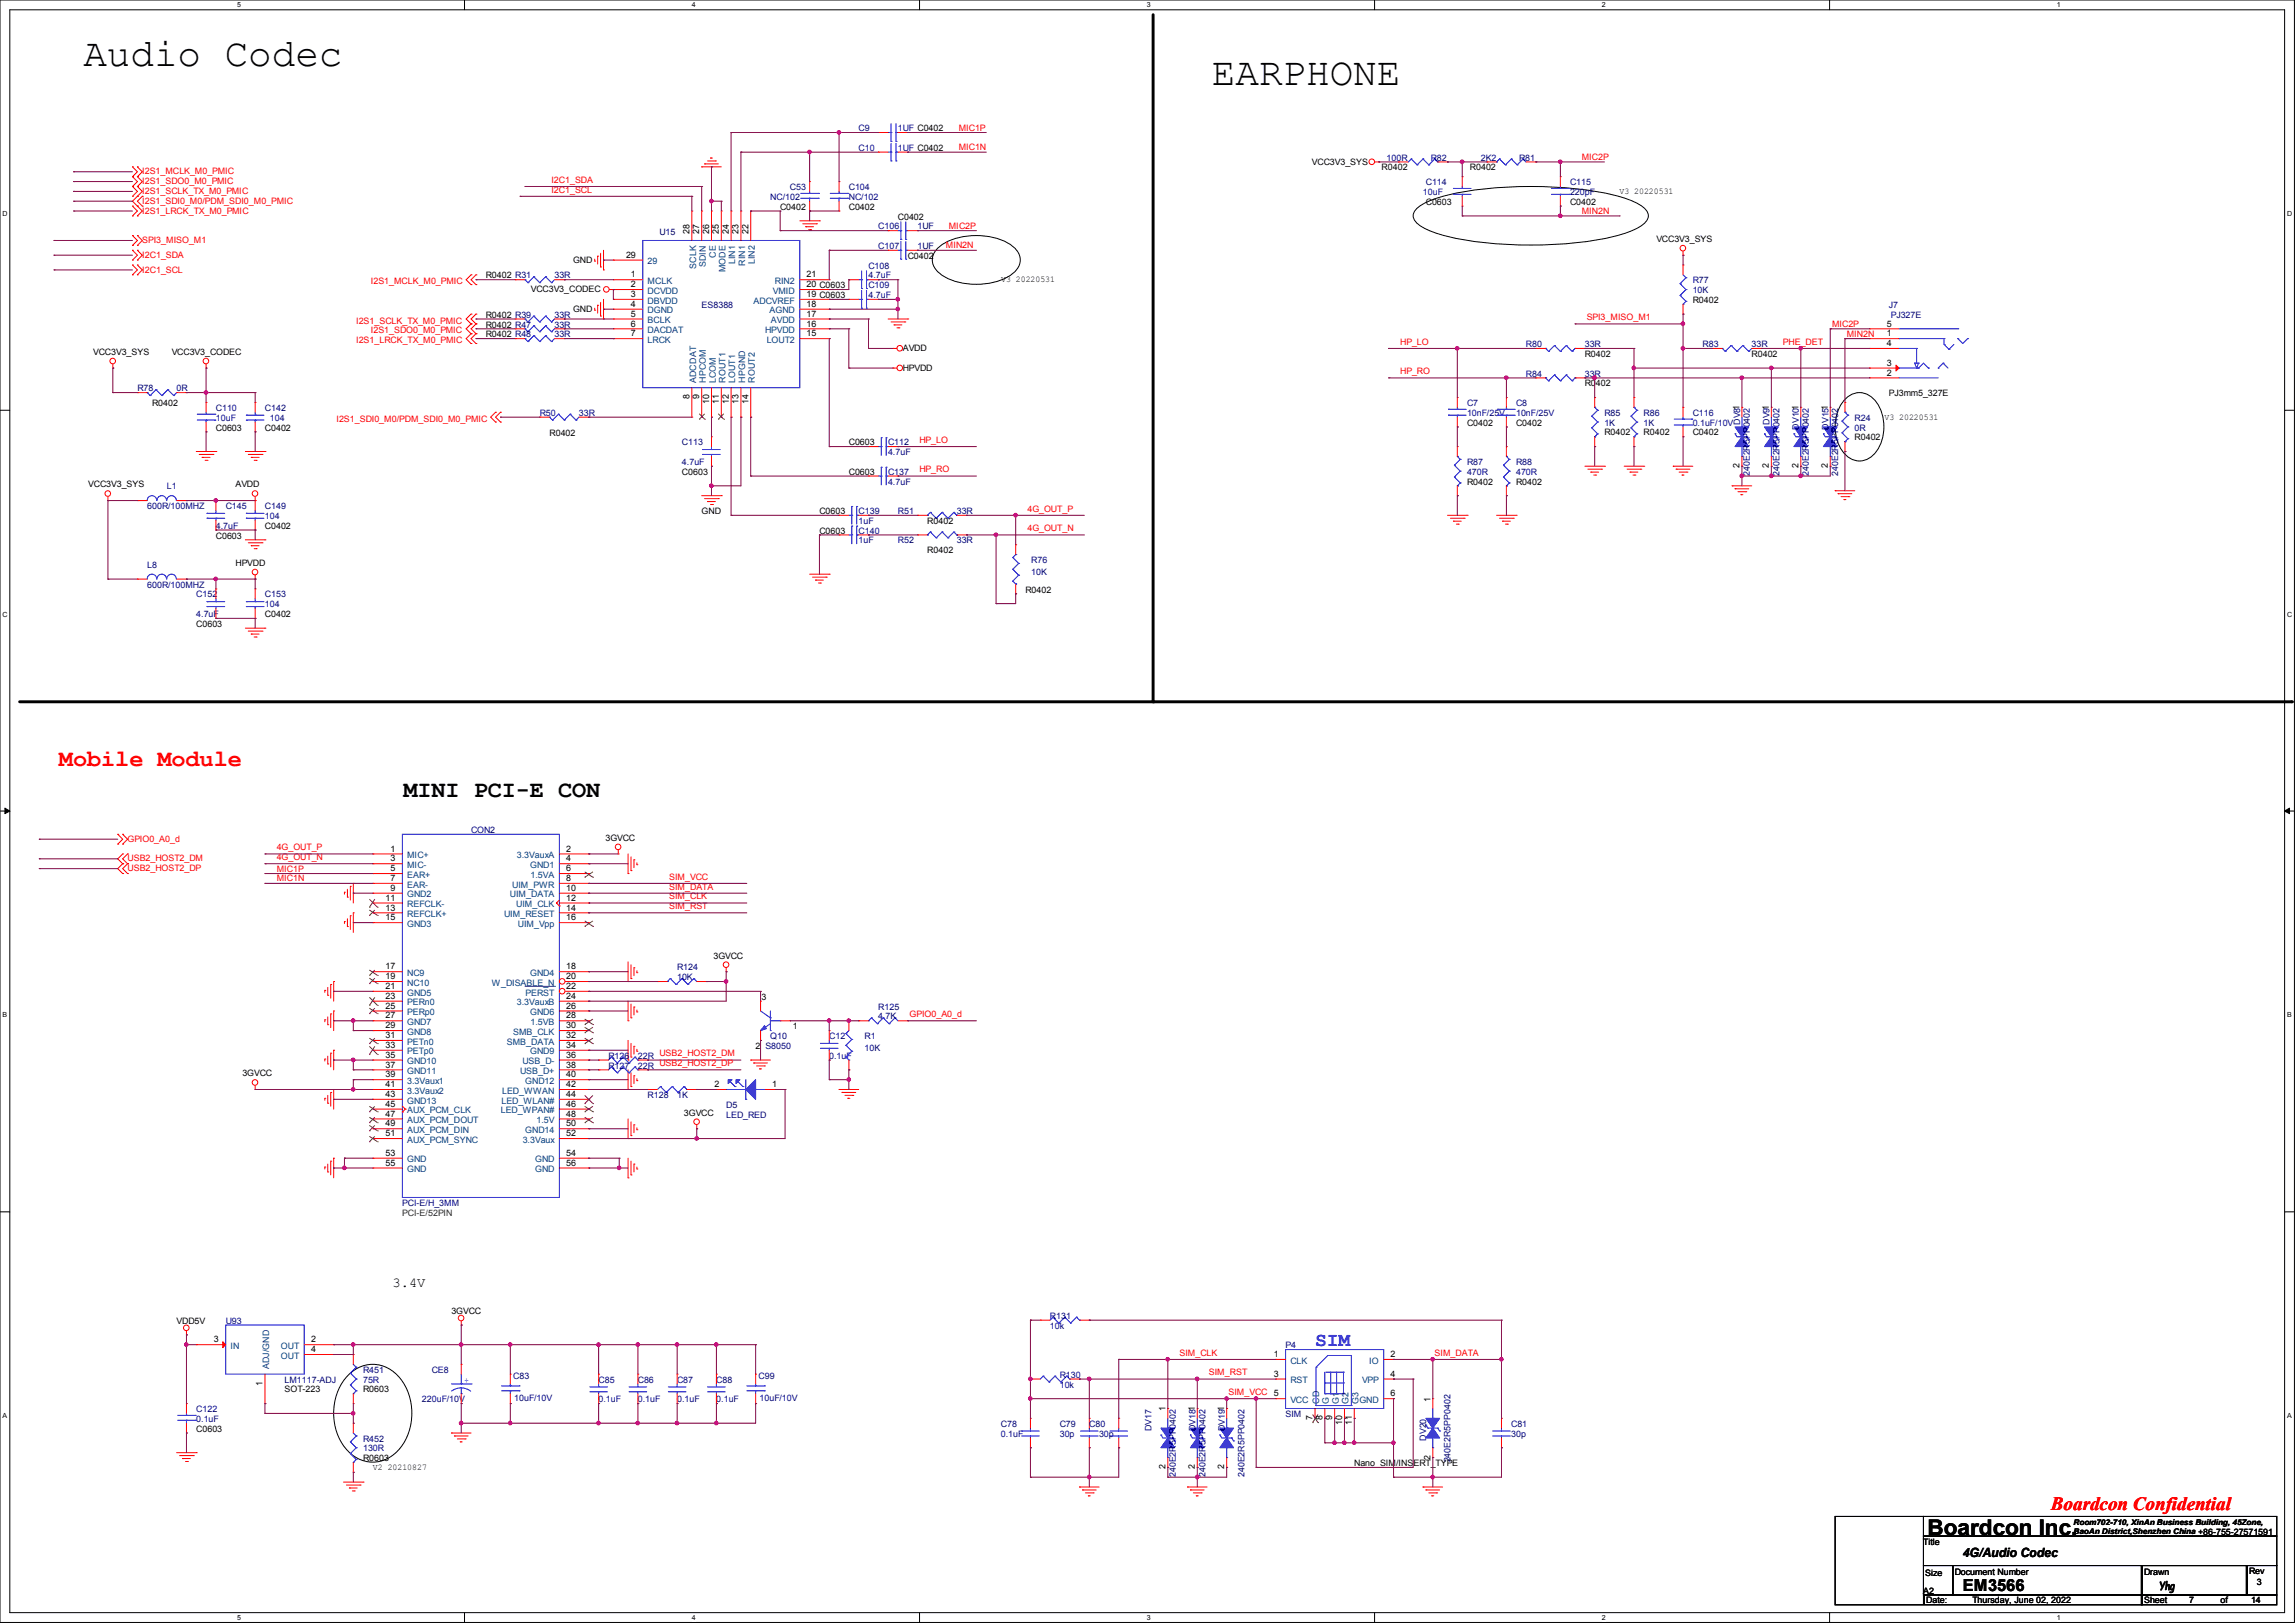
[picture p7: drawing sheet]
<svg xmlns="http://www.w3.org/2000/svg" width="297mm" height="210mm" viewBox="0 0 297 210" stroke-linecap="round" stroke-linejoin="round" font-family="sans-serif">
<defs><g id="words">
<g font-size="5.1">
<text x="10.8" y="8.5">Audio Codec</text>
<text x="156.8" y="11">EARPHONE</text>
</g>
<text font-size="3" fill="#f00" x="7.6" y="99.1">Mobile Module</text>
<text font-size="3" x="52.2" y="103.1">MINI PCI-E CON</text>
<text font-size="2.8" x="249.4" y="198.6">Boardcon Inc.</text>
<text font-size="2.5" fill="#00f" x="170.2" y="174.2">SIM</text>
<text font-size="2.4" fill="#f00" x="265.4" y="195.4">Boardcon Confidential</text>
<text font-size="2.2" x="254" y="205.9">EM3566</text>
<text font-size="1.8" x="50.8" y="166.5">3.4V</text>
<text font-size="1.7" x="254" y="201.5">4G/Audio Codec</text>
<text font-size="1.5" x="279.4" y="205.8">Yhg</text>
<g font-size="1.2">
<text x="89.2" y="30.2" transform="rotate(-90 89.2 30.2)">28</text>
<text x="90.5" y="30.2" transform="rotate(-90 90.5 30.2)">27</text>
<text x="91.8" y="30.2" transform="rotate(-90 91.8 30.2)">26</text>
<text x="93" y="30.2" transform="rotate(-90 93 30.2)">25</text>
<text x="94.3" y="30.2" transform="rotate(-90 94.3 30.2)">24</text>
<text x="95.6" y="30.2" transform="rotate(-90 95.6 30.2)">23</text>
<text x="96.8" y="30.2" transform="rotate(-90 96.8 30.2)">22</text>
<text x="89.2" y="51.7" transform="rotate(-90 89.2 51.7)">8</text>
<text x="90.5" y="51.7" transform="rotate(-90 90.5 51.7)">9</text>
<text x="91.8" y="52.3" transform="rotate(-90 91.8 52.3)">10</text>
<text x="93" y="52.3" transform="rotate(-90 93 52.3)">11</text>
<text x="94.3" y="52.3" transform="rotate(-90 94.3 52.3)">12</text>
<text x="95.6" y="52.3" transform="rotate(-90 95.6 52.3)">13</text>
<text x="96.8" y="52.3" transform="rotate(-90 96.8 52.3)">14</text>
<text x="225.1" y="60.6" transform="rotate(-90 225.1 60.6)">2</text>
<text x="228.9" y="60.6" transform="rotate(-90 228.9 60.6)">2</text>
<text x="232.7" y="60.6" transform="rotate(-90 232.7 60.6)">2</text>
<text x="236.5" y="60.6" transform="rotate(-90 236.5 60.6)">2</text>
<text x="34" y="179.3" transform="rotate(-90 34 179.3)">1</text>
<text x="150.8" y="182.6" transform="rotate(-90 150.8 182.6)">1</text>
<text x="169.9" y="183.8" transform="rotate(-90 169.9 183.8)">7</text>
<text x="171.1" y="183.8" transform="rotate(-90 171.1 183.8)">8</text>
<text x="172.4" y="183.8" transform="rotate(-90 172.4 183.8)">9</text>
<text x="173.7" y="184.4" transform="rotate(-90 173.7 184.4)">10</text>
<text x="174.9" y="184.4" transform="rotate(-90 174.9 184.4)">11</text>
<text x="185.1" y="181.4" transform="rotate(-90 185.1 181.4)">1</text>
<text x="150.8" y="190.1" transform="rotate(-90 150.8 190.1)">2</text>
<text x="154.6" y="190.1" transform="rotate(-90 154.6 190.1)">2</text>
<text x="158.4" y="190.1" transform="rotate(-90 158.4 190.1)">2</text>
<text x="185.1" y="188.8" transform="rotate(-90 185.1 188.8)">2</text>
</g>
<g font-size="1.2" fill="#004080">
<text x="90.1" y="34.8" transform="rotate(-90 90.1 34.8)">SCLK</text>
<text x="91.3" y="34.5" transform="rotate(-90 91.3 34.5)">SDIN</text>
<text x="92.6" y="33.4" transform="rotate(-90 92.6 33.4)">CE</text>
<text x="93.9" y="35.2" transform="rotate(-90 93.9 35.2)">MODE</text>
<text x="95.2" y="34.2" transform="rotate(-90 95.2 34.2)">LIN1</text>
<text x="96.4" y="34.4" transform="rotate(-90 96.4 34.4)">RIN1</text>
<text x="97.7" y="34.2" transform="rotate(-90 97.7 34.2)">LIN2</text>
<text x="90.1" y="49.5" transform="rotate(-90 90.1 49.5)">ADCDAT</text>
<text x="91.3" y="49.5" transform="rotate(-90 91.3 49.5)">HPCOM</text>
<text x="92.6" y="49.5" transform="rotate(-90 92.6 49.5)">LCOM</text>
<text x="93.9" y="49.5" transform="rotate(-90 93.9 49.5)">ROUT1</text>
<text x="95.2" y="49.5" transform="rotate(-90 95.2 49.5)">LOUT1</text>
<text x="96.4" y="49.5" transform="rotate(-90 96.4 49.5)">HPGND</text>
<text x="97.7" y="49.5" transform="rotate(-90 97.7 49.5)">ROUT2</text>
<text x="34.8" y="177.2" transform="rotate(-90 34.8 177.2)">ADJ/GND</text>
<text x="170.7" y="181.6" transform="rotate(-90 170.7 181.6)">CD</text>
<text x="172" y="181.6" transform="rotate(-90 172 181.6)">G</text>
<text x="173.3" y="181.6" transform="rotate(-90 173.3 181.6)">G1</text>
<text x="174.5" y="181.6" transform="rotate(-90 174.5 181.6)">G2</text>
<text x="175.8" y="181.6" transform="rotate(-90 175.8 181.6)">G3</text>
</g>
<g font-size="1.2" fill="#000080">
<text x="225.2" y="55" transform="rotate(-90 225.2 55)">DV81</text>
<text x="229" y="55" transform="rotate(-90 229 55)">DV91</text>
<text x="232.8" y="55.6" transform="rotate(-90 232.8 55.6)">DV101</text>
<text x="236.6" y="55.6" transform="rotate(-90 236.6 55.6)">DV151</text>
<text x="226.5" y="61.6" transform="rotate(-90 226.5 61.6)">240E2R5PP0402</text>
<text x="230.3" y="61.6" transform="rotate(-90 230.3 61.6)">240E2R5PP0402</text>
<text x="234.1" y="61.6" transform="rotate(-90 234.1 61.6)">240E2R5PP0402</text>
<text x="237.9" y="61.6" transform="rotate(-90 237.9 61.6)">240E2R5PP0402</text>
<text x="149" y="185.2" transform="rotate(-90 149 185.2)">DV17</text>
<text x="154.7" y="185.2" transform="rotate(-90 154.7 185.2)">DV181</text>
<text x="158.5" y="185.2" transform="rotate(-90 158.5 185.2)">DV191</text>
<text x="152.2" y="191.1" transform="rotate(-90 152.2 191.1)">240E2R5PP0402</text>
<text x="156" y="191.1" transform="rotate(-90 156 191.1)">240E2R5PP0402</text>
<text x="161.1" y="191.1" transform="rotate(-90 161.1 191.1)">240E2R5PP0402</text>
<text x="184.6" y="186.4" transform="rotate(-90 184.6 186.4)">DV20</text>
<text x="187.7" y="189.2" transform="rotate(-90 187.7 189.2)">240E2R5PP0402</text>
</g>
<g font-size="1.1" fill="#000080">
<text x="111.1" y="17">C9</text>
<text x="116.2" y="17">1UF C0402</text>
<text x="111.1" y="19.5">C10</text>
<text x="116.2" y="19.5">1UF C0402</text>
<text x="179.4" y="20.8">100R</text>
<text x="184.5" y="24">C114</text>
<text x="185.1" y="20.8">R82</text>
<text x="191.6" y="20.8">2K2</text>
<text x="196.6" y="20.8">R81</text>
<text x="203.2" y="24">C115</text>
<text x="99.7" y="25.9">NC/102</text>
<text x="102.2" y="24.6">C53</text>
<text x="109.8" y="24.6">C104</text>
<text x="109.8" y="25.9">NC/102</text>
<text x="113.7" y="29.7">C106</text>
<text x="118.7" y="29.7">1UF</text>
<text x="184.1" y="25.2">10uF</text>
<text x="203.2" y="25.2">220pF</text>
<text x="85.3" y="30.4">U15</text>
<text x="112.4" y="34.8">C108</text>
<text x="113.7" y="32.2">C107</text>
<text x="118.7" y="32.2">1UF</text>
<text x="71.7" y="36">33R</text>
<text x="71.7" y="41.1">33R</text>
<text x="90.8" y="39.8">ES8388</text>
<text x="112.4" y="36">4.7uF</text>
<text x="112.4" y="37.3">C109</text>
<text x="112.4" y="38.6">4.7uF</text>
<text x="219.1" y="36.7">R77</text>
<text x="219.1" y="37.9">10K</text>
<text x="244.5" y="39.8">J7</text>
<text x="244.7" y="41.1">PJ327E</text>
<text x="71.7" y="42.4">33R</text>
<text x="71.7" y="43.6">33R</text>
<text x="197.5" y="44.9">R80</text>
<text x="205.1" y="44.9">33R</text>
<text x="220.3" y="44.9">R83</text>
<text x="226.7" y="44.9">33R</text>
<text x="17.8" y="50.6">R78</text>
<text x="22.9" y="50.6">0R</text>
<text x="27.9" y="53.2">C110</text>
<text x="34.3" y="53.2">C142</text>
<text x="69.8" y="53.8">R50</text>
<text x="74.9" y="53.8">33R</text>
<text x="189.8" y="52.5">C7</text>
<text x="189.8" y="53.8">10nF/25V</text>
<text x="196.2" y="52.5">C8</text>
<text x="196.2" y="53.8">10nF/25V</text>
<text x="197.5" y="48.7">R84</text>
<text x="205.1" y="48.7">33R</text>
<text x="207.6" y="53.8">R85</text>
<text x="212.7" y="53.8">R86</text>
<text x="219.1" y="53.8">C116</text>
<text x="27.9" y="54.4">10uF</text>
<text x="34.9" y="54.4">104</text>
<text x="88.3" y="57.6">C113</text>
<text x="114.9" y="57.6">C112</text>
<text x="114.9" y="58.9">4.7uF</text>
<text x="207.6" y="55.1">1K</text>
<text x="212.7" y="55.1">1K</text>
<text x="219.1" y="55.1">0.1uF/10V</text>
<text x="240" y="54.4">R24</text>
<text x="240" y="55.7">0R</text>
<text x="19" y="65.9">600R/100MHZ</text>
<text x="21.6" y="63.3">L1</text>
<text x="29.2" y="65.9">C145</text>
<text x="34.3" y="65.9">C149</text>
<text x="88.3" y="60.2">4.7uF</text>
<text x="114.9" y="61.4">C137</text>
<text x="114.9" y="62.7">4.7uF</text>
<text x="189.8" y="60.2">R87</text>
<text x="189.8" y="61.4">470R</text>
<text x="196.2" y="60.2">R88</text>
<text x="196.2" y="61.4">470R</text>
<text x="27.9" y="68.4">4.7uF</text>
<text x="34.3" y="67.1">104</text>
<text x="111.1" y="66.5">C139</text>
<text x="111.1" y="67.8">1uF</text>
<text x="111.1" y="69">C140</text>
<text x="111.1" y="70.3">1uF</text>
<text x="116.2" y="70.3">R52</text>
<text x="116.2" y="66.5">R51</text>
<text x="123.8" y="70.3">33R</text>
<text x="123.8" y="66.5">33R</text>
<text x="19" y="73.5">L8</text>
<text x="19" y="76">600R/100MHZ</text>
<text x="25.4" y="77.3">C152</text>
<text x="34.3" y="77.3">C153</text>
<text x="133.5" y="72.9">R76</text>
<text x="133.5" y="74.4">10K</text>
<text x="25.4" y="79.8">4.7uF</text>
<text x="34.3" y="78.6">104</text>
<text x="61" y="107.8">CON2</text>
<text x="87.6" y="125.6">R124</text>
<text x="87.6" y="126.8">10K</text>
<text x="113.7" y="130.6">R125</text>
<text x="113.7" y="131.9">4.7K</text>
<text x="78.7" y="137">R126</text>
<text x="82.5" y="137">22R</text>
<text x="99.1" y="135.7">S8050</text>
<text x="99.7" y="134.5">Q10</text>
<text x="107.3" y="134.5">C12</text>
<text x="107.3" y="137">0.1uF</text>
<text x="111.9" y="134.5">R1</text>
<text x="111.9" y="136">10K</text>
<text x="78.7" y="138.3">R127</text>
<text x="82.5" y="138.3">22R</text>
<text x="83.8" y="142.1">R128</text>
<text x="87.6" y="142.1">1K</text>
<text x="94" y="143.3">D5</text>
<text x="94" y="144.6">LED_RED</text>
<text x="52.1" y="156">PCI-E/H_3MM</text>
<text x="29.2" y="171.3">U93</text>
<text x="135.9" y="170.6">R131</text>
<text x="135.9" y="171.9">10k</text>
<text x="36.8" y="178.9">LM1117-ADJ</text>
<text x="47" y="177.6">R451</text>
<text x="47" y="178.9">75R</text>
<text x="55.9" y="177.6">CE8</text>
<text x="66.4" y="178.4">C83</text>
<text x="77.5" y="178.9">C85</text>
<text x="82.5" y="178.9">C86</text>
<text x="87.6" y="178.9">C87</text>
<text x="92.7" y="178.9">C88</text>
<text x="98.2" y="178.4">C99</text>
<text x="137.1" y="178.3">R130</text>
<text x="137.1" y="179.5">10k</text>
<text x="166.4" y="174.5">P4</text>
<text x="25.4" y="182.7">C122</text>
<text x="25.4" y="184">0.1uF</text>
<text x="54.6" y="181.4">220uF/10V</text>
<text x="66.5" y="181.3">10uF/10V</text>
<text x="77.5" y="181.4">0.1uF</text>
<text x="82.5" y="181.4">0.1uF</text>
<text x="87.6" y="181.4">0.1uF</text>
<text x="92.7" y="181.4">0.1uF</text>
<text x="98.3" y="181.3">10uF/10V</text>
<text x="129.5" y="184.6">C78</text>
<text x="129.5" y="185.9">0.1uF</text>
<text x="137.1" y="184.6">C79</text>
<text x="137.1" y="185.9">30p</text>
<text x="141" y="184.6">C80</text>
<text x="142.2" y="185.9">30p</text>
<text x="166.4" y="183.3">SIM</text>
<text x="195.6" y="184.6">C81</text>
<text x="195.6" y="185.9">30p</text>
<text x="47" y="186.5">R452</text>
<text x="47" y="187.8">130R</text>
</g>
<g font-size="1.1" fill="#f00">
<text x="124.1" y="16.9">MIC1P</text>
<text x="18.4" y="22.6">I2S1_MCLK_M0_PMIC</text>
<text x="18.4" y="23.8">I2S1_SDO0_M0_PMIC</text>
<text x="71.4" y="23.7">I2C1_SDA</text>
<text x="124.1" y="19.4">MIC1N</text>
<text x="204.7" y="20.7">MIC2P</text>
<text x="18.4" y="25.1">I2S1_SCLK_TX_M0_PMIC</text>
<text x="18.4" y="27.6">I2S1_LRCK_TX_M0_PMIC</text>
<text x="18.4" y="26.4">I2S1_SDI0_M0/PDM_SDI0_M0_PMIC</text>
<text x="71.4" y="24.9">I2C1_SCL</text>
<text x="122.8" y="29.6">MIC2P</text>
<text x="204.7" y="27.7">MIN2N</text>
<text x="18.4" y="31.5">SPI3_MISO_M1</text>
<text x="18.4" y="33.4">I2C1_SDA</text>
<text x="18.4" y="35.3">I2C1_SCL</text>
<text x="122.4" y="32.1">MIN2N</text>
<text x="46.1" y="41.9">I2S1_SCLK_TX_M0_PMIC</text>
<text x="48" y="36.8">I2S1_MCLK_M0_PMIC</text>
<text x="205.3" y="41.4">SPI3_MISO_M1</text>
<text x="46.1" y="44.4">I2S1_LRCK_TX_M0_PMIC</text>
<text x="48" y="43.1">I2S1_SDO0_M0_PMIC</text>
<text x="181.2" y="44.6">HP_LO</text>
<text x="230.7" y="44.6">PHE_DET</text>
<text x="237.1" y="42.3">MIC2P</text>
<text x="239" y="43.6">MIN2N</text>
<text x="181.2" y="48.4">HP_RO</text>
<text x="43.6" y="54.6">I2S1_SDI0_M0/PDM_SDI0_M0_PMIC</text>
<text x="119" y="57.3">HP_LO</text>
<text x="119" y="61.1">HP_RO</text>
<text x="133" y="66.2">4G_OUT_P</text>
<text x="133" y="68.7">4G_OUT_N</text>
<text x="16.5" y="111.5">USB2_HOST2_DM</text>
<text x="16.5" y="112.7">USB2_HOST2_DP</text>
<text x="16.5" y="108.9">GPIO0_A0_d</text>
<text x="35.8" y="111.3">4G_OUT_N</text>
<text x="35.8" y="110">4G_OUT_P</text>
<text x="35.8" y="112.8">MIC1P</text>
<text x="86.6" y="113.8">SIM_VCC</text>
<text x="35.8" y="114">MIC1N</text>
<text x="86.6" y="117.6">SIM_RST</text>
<text x="86.6" y="116.4">SIM_CLK</text>
<text x="86.6" y="115.1">SIM_DATA</text>
<text x="117.7" y="131.6">GPIO0_A0_d</text>
<text x="85.3" y="136.7">USB2_HOST2_DM</text>
<text x="85.3" y="138">USB2_HOST2_DP</text>
<text x="152.6" y="175.4">SIM_CLK</text>
<text x="156.4" y="178">SIM_RST</text>
<text x="185.7" y="175.4">SIM_DATA</text>
<text x="159" y="180.5">SIM_VCC 5</text>
</g>
<g font-size="1.1">
<text x="169.8" y="21.3">VCC3V3_SYS</text>
<text x="178.8" y="22.1">R0402</text>
<text x="190.2" y="22.1">R0402</text>
<text x="101" y="27.1">C0402</text>
<text x="109.8" y="27.1">C0402</text>
<text x="116.2" y="28.4">C0402</text>
<text x="184.5" y="26.5">C0603</text>
<text x="203.2" y="26.5">C0402</text>
<text x="209.6" y="25.1">V3 20220531</text>
<text x="74.2" y="34">GND</text>
<text x="81" y="33.4">29</text>
<text x="81.7" y="35.9">1</text>
<text x="104.4" y="35.9">21</text>
<text x="117.5" y="33.5">C0402</text>
<text x="214.4" y="31.3">VCC3V3_SYS</text>
<text x="62.9" y="36">R0402 R31</text>
<text x="62.9" y="41.1">R0402 R39</text>
<text x="68.7" y="37.8">VCC3V3_CODEC</text>
<text x="74.2" y="40.3">GND</text>
<text x="81.7" y="37.2">2</text>
<text x="81.7" y="38.4">3</text>
<text x="81.7" y="39.7">4</text>
<text x="81.7" y="41">5</text>
<text x="104.4" y="41">17</text>
<text x="104.4" y="39.7">18</text>
<text x="104.4" y="38.4">19 C0603</text>
<text x="104.4" y="37.2">20 C0603</text>
<text x="129.6" y="36.5">V3 20220531</text>
<text x="219.1" y="39.2">R0402</text>
<text x="12.1" y="45.9">VCC3V3_SYS</text>
<text x="22.2" y="45.9">VCC3V3_CODEC</text>
<text x="62.9" y="42.4">R0402 R47</text>
<text x="62.9" y="43.6">R0402 R48</text>
<text x="81.7" y="42.2">6</text>
<text x="81.7" y="43.5">7</text>
<text x="104.4" y="43.5">15</text>
<text x="104.4" y="42.2">16</text>
<text x="116.8" y="45.4">AVDD</text>
<text x="116.8" y="48">HPVDD</text>
<text x="205.1" y="46.2">R0402</text>
<text x="226.7" y="46.2">R0402</text>
<text x="244.2" y="42.2">5</text>
<text x="244.2" y="44.8">4</text>
<text x="244.2" y="43.5">1</text>
<text x="244.2" y="47.3">3</text>
<text x="19.7" y="52.5">R0402</text>
<text x="205.1" y="50">R0402</text>
<text x="244.2" y="48.6">2</text>
<text x="244.5" y="51.3">PJ3mm5_327E</text>
<text x="27.9" y="55.7">C0603</text>
<text x="34.3" y="55.7">C0402</text>
<text x="71.1" y="56.5">R0402</text>
<text x="109.8" y="57.6">C0603</text>
<text x="189.8" y="55.1">C0402</text>
<text x="196.2" y="55.1">C0402</text>
<text x="207.6" y="56.3">R0402</text>
<text x="212.7" y="56.3">R0402</text>
<text x="219.1" y="56.3">C0402</text>
<text x="240" y="57">R0402</text>
<text x="243.9" y="54.3">V3 20220531</text>
<text x="11.4" y="63.1">VCC3V3_SYS</text>
<text x="30.5" y="63.1">AVDD</text>
<text x="88.3" y="61.4">C0603</text>
<text x="109.8" y="61.4">C0603</text>
<text x="189.8" y="62.7">R0402</text>
<text x="196.2" y="62.7">R0402</text>
<text x="27.9" y="69.7">C0603</text>
<text x="34.3" y="68.4">C0402</text>
<text x="90.8" y="66.5">GND</text>
<text x="106" y="66.5">C0603</text>
<text x="106" y="69">C0603</text>
<text x="120" y="71.6">R0402</text>
<text x="120" y="67.8">R0402</text>
<text x="30.5" y="73.2">HPVDD</text>
<text x="132.7" y="76.7">R0402</text>
<text x="25.4" y="81.1">C0603</text>
<text x="34.3" y="79.8">C0402</text>
<text x="50.5" y="110.2">1</text>
<text x="50.5" y="111.5">3</text>
<text x="50.5" y="112.7">5</text>
<text x="73.3" y="110.2">2</text>
<text x="73.3" y="111.5">4</text>
<text x="73.3" y="112.7">6</text>
<text x="78.4" y="108.8">3GVCC</text>
<text x="49.9" y="116.5">11</text>
<text x="49.9" y="117.8">13</text>
<text x="49.9" y="119.1">15</text>
<text x="50.5" y="114">7</text>
<text x="50.5" y="115.3">9</text>
<text x="73.3" y="114">8</text>
<text x="73.3" y="115.3">10</text>
<text x="73.3" y="116.5">12</text>
<text x="73.3" y="117.8">14</text>
<text x="73.3" y="119.1">16</text>
<text x="49.9" y="125.4">17</text>
<text x="73.3" y="125.4">18</text>
<text x="92.3" y="124">3GVCC</text>
<text x="49.9" y="126.7">19</text>
<text x="49.9" y="128">21</text>
<text x="49.9" y="129.2">23</text>
<text x="49.9" y="130.5">25</text>
<text x="49.9" y="131.8">27</text>
<text x="73.3" y="126.7">20</text>
<text x="73.3" y="128">22</text>
<text x="73.3" y="129.2">24</text>
<text x="73.3" y="130.5">26</text>
<text x="73.3" y="131.8">28</text>
<text x="98.5" y="129.4">3</text>
<text x="49.9" y="133.1">29</text>
<text x="49.9" y="134.3">31</text>
<text x="49.9" y="135.6">33</text>
<text x="49.9" y="136.9">35</text>
<text x="73.3" y="133.1">30</text>
<text x="73.3" y="134.3">32</text>
<text x="73.3" y="135.6">34</text>
<text x="73.3" y="136.9">36</text>
<text x="97.8" y="135.7">2</text>
<text x="102.6" y="133.2">1</text>
<text x="31.4" y="139.3">3GVCC</text>
<text x="49.9" y="138.1">37</text>
<text x="49.9" y="139.4">39</text>
<text x="49.9" y="140.7">41</text>
<text x="49.9" y="141.9">43</text>
<text x="49.9" y="143.2">45</text>
<text x="73.3" y="138.1">38</text>
<text x="73.3" y="139.4">40</text>
<text x="73.3" y="140.7">42</text>
<text x="73.3" y="141.9">44</text>
<text x="73.3" y="143.2">46</text>
<text x="92.4" y="140.7">2</text>
<text x="99.9" y="140.7">1</text>
<text x="49.9" y="144.5">47</text>
<text x="49.9" y="145.8">49</text>
<text x="49.9" y="147">51</text>
<text x="49.9" y="149.6">53</text>
<text x="73.3" y="144.5">48</text>
<text x="73.3" y="145.8">50</text>
<text x="73.3" y="147">52</text>
<text x="73.3" y="149.6">54</text>
<text x="88.5" y="144.4">3GVCC</text>
<text x="49.9" y="150.8">55</text>
<text x="73.3" y="150.8">56</text>
<text x="22.9" y="171.3">VDD5V</text>
<text x="27.7" y="173.7">3</text>
<text x="40.3" y="173.7">2</text>
<text x="58.4" y="170">3GVCC</text>
<text x="40.3" y="175">4</text>
<text x="164.8" y="178.1">3</text>
<text x="164.8" y="175.6">1</text>
<text x="179.9" y="175.6">2</text>
<text x="179.9" y="178.1">4</text>
<text x="25.4" y="185.3">C0603</text>
<text x="36.8" y="180.2">SOT-223</text>
<text x="47" y="180.2">R0603</text>
<text x="179.9" y="180.7">6</text>
<text x="47" y="189.1">R0603</text>
<text x="48.3" y="190.2">V2 20210827</text>
<text x="175.2" y="189.7">Nano_SIM/INSERT_TYPE</text>
<text x="248.9" y="199.9">Title</text>
<text x="249.2" y="203.9">Size</text>
<text x="253" y="203.8">Document Number</text>
<text x="277.5" y="203.8">Drawn</text>
<text x="291.1" y="203.7">Rev</text>
<text x="248.9" y="206.2">A2</text>
<text x="249.3" y="207.5">Date:</text>
<text x="255.2" y="207.5">Thursday, June 02, 2022</text>
<text x="277.5" y="207.5">Sheet</text>
<text x="283.3" y="207.5">7</text>
<text x="287.4" y="207.5">of</text>
<text x="291.3" y="207.5">14</text>
<text x="292.1" y="205.1">3</text>
</g>
<g font-size="1.1" fill="#004080">
<text x="83.8" y="34.2">29</text>
<text x="83.8" y="36.7">MCLK</text>
<text x="83.8" y="38">DCVDD</text>
<text x="83.8" y="39.3">DBVDD</text>
<text x="83.8" y="40.6">DGND</text>
<text x="83.8" y="41.8">BCLK</text>
<text x="97.5" y="39.3">ADCVREF</text>
<text x="99.6" y="40.6">AGND</text>
<text x="99.8" y="41.8">AVDD</text>
<text x="100" y="38">VMID</text>
<text x="100.3" y="36.7">RIN2</text>
<text x="83.8" y="43.1">DACDAT</text>
<text x="83.8" y="44.4">LRCK</text>
<text x="99" y="43.1">HPVDD</text>
<text x="99.2" y="44.4">LOUT2</text>
<text x="52.7" y="111">MIC+</text>
<text x="52.7" y="112.3">MIC-</text>
<text x="52.7" y="113.6">EAR+</text>
<text x="66.9" y="111">3.3VauxA</text>
<text x="68.6" y="112.3">GND1</text>
<text x="68.7" y="113.6">1.5VA</text>
<text x="52.7" y="114.8">EAR-</text>
<text x="52.7" y="116.1">GND2</text>
<text x="52.7" y="117.4">REFCLK-</text>
<text x="52.7" y="118.7">REFCLK+</text>
<text x="52.7" y="119.9">GND3</text>
<text x="65.2" y="118.7">UIM_RESET</text>
<text x="66" y="116.1">UIM_DATA</text>
<text x="66.3" y="114.8">UIM_PWR</text>
<text x="66.8" y="117.4">UIM_CLK</text>
<text x="67" y="119.9">UIM_Vpp</text>
<text x="52.7" y="126.3">NC9</text>
<text x="52.7" y="127.6">NC10</text>
<text x="52.7" y="128.8">GND5</text>
<text x="52.7" y="130.1">PERn0</text>
<text x="52.7" y="131.4">PERp0</text>
<text x="63.7" y="127.6">W_DISABLE_N</text>
<text x="66.9" y="130.1">3.3VauxB</text>
<text x="68" y="128.8">PERST</text>
<text x="68.6" y="126.3">GND4</text>
<text x="68.6" y="131.4">GND6</text>
<text x="52.7" y="132.6">GND7</text>
<text x="52.7" y="133.9">GND8</text>
<text x="52.7" y="135.2">PETn0</text>
<text x="52.7" y="136.4">PETp0</text>
<text x="52.7" y="137.7">GND10</text>
<text x="65.6" y="135.2">SMB_DATA</text>
<text x="66.4" y="133.9">SMB_CLK</text>
<text x="67.6" y="137.7">USB_D-</text>
<text x="68.6" y="136.4">GND9</text>
<text x="68.7" y="132.6">1.5VB</text>
<text x="52.7" y="139">GND11</text>
<text x="52.7" y="140.3">3.3Vaux1</text>
<text x="52.7" y="141.5">3.3Vaux2</text>
<text x="52.7" y="142.8">GND13</text>
<text x="64.9" y="142.8">LED_WLAN#</text>
<text x="65" y="141.5">LED_WWAN</text>
<text x="67.3" y="139">USB_D+</text>
<text x="68" y="140.3">GND12</text>
<text x="52.7" y="144.1">AUX_PCM_CLK</text>
<text x="52.7" y="145.3">AUX_PCM_DOUT</text>
<text x="52.7" y="146.6">AUX_PCM_DIN</text>
<text x="52.7" y="147.9">AUX_PCM_SYNC</text>
<text x="64.8" y="144.1">LED_WPAN#</text>
<text x="67.6" y="147.9">3.3Vaux</text>
<text x="68" y="146.6">GND14</text>
<text x="69.4" y="145.3">1.5V</text>
<text x="52.7" y="150.4">GND</text>
<text x="52.7" y="151.7">GND</text>
<text x="69.3" y="150.4">GND</text>
<text x="69.3" y="151.7">GND</text>
<text x="29.8" y="174.5">IN</text>
<text x="36.4" y="174.5">OUT</text>
<text x="36.4" y="175.8">OUT</text>
<text x="167" y="179">RST</text>
<text x="167" y="176.4">CLK</text>
<text x="176.3" y="179">VPP</text>
<text x="177.2" y="176.4">IO</text>
<text x="167" y="181.5">VCC</text>
<text x="175.9" y="181.5">GND</text>
</g>
<text font-size="1.1" fill="#008000" x="52.1" y="157.3">PCI-E/52PIN</text>
<text font-size="1.1" fill="#00f" x="60.1" y="178.9">+</text>
<g font-size="1">
<text x="268.3" y="197.3">Room702-710, XinAn Business Building, 45Zone,</text>
<text x="268.3" y="198.5">BaoAn District,Shenzhen China +86-755-27571591</text>
</g>
<g font-size=".9">
<text x="30.7" y=".9">5</text>
<text x="89.5" y=".9">4</text>
<text x="148.4" y=".9">3</text>
<text x="207.3" y=".9">2</text>
<text x="266.2" y=".9">1</text>
<text x=".3" y="28">D</text>
<text x="296" y="28">D</text>
<text x=".3" y="79.8">C</text>
<text x="296" y="79.8">C</text>
<text x=".3" y="131.7">B</text>
<text x="296" y="131.7">B</text>
<text x=".3" y="183.5">A</text>
<text x="296" y="183.5">A</text>
<text x="30.7" y="209.6">5</text>
<text x="89.5" y="209.6">4</text>
<text x="148.4" y="209.6">3</text>
<text x="207.3" y="209.6">2</text>
<text x="266.2" y="209.6">1</text>
</g>
</g></defs>
<path d="M0 0h296.9v209.9h-296.9zM1.3 1.3h294.4v207.4h-294.4z" fill="none" stroke="#000" stroke-width=".13"/>
<g fill="#fff">
<path d="M30.7 .1h.5v1h-.5z"/>
<path d="M30.7 208.8h.5v1h-.5z"/>
</g>
<path d="M60.1 0v1.3M60.1 208.7v1.2" fill="none" stroke="#000" stroke-width=".13"/>
<g fill="#fff">
<path d="M89.5 .1h.5v1h-.5z"/>
<path d="M89.5 208.8h.5v1h-.5z"/>
</g>
<path d="M119 0v1.3M119 208.7v1.2" fill="none" stroke="#000" stroke-width=".13"/>
<g fill="#fff">
<path d="M148.4 .1h.5v1h-.5z"/>
<path d="M148.4 208.8h.5v1h-.5z"/>
</g>
<path d="M177.9 0v1.3M177.9 208.7v1.2" fill="none" stroke="#000" stroke-width=".13"/>
<g fill="#fff">
<path d="M207.3 .1h.5v1h-.5z"/>
<path d="M207.3 208.8h.5v1h-.5z"/>
</g>
<path d="M236.8 0v1.3M236.8 208.7v1.2" fill="none" stroke="#000" stroke-width=".13"/>
<g fill="#fff">
<path d="M266.2 .1h.5v1h-.5z"/>
<path d="M266.2 208.8h.5v1h-.5z"/>
<path d="M.3 27.2h.7v1h-.7z"/>
<path d="M296 27.2h.6v1h-.6z"/>
<path d="M.3 79h.7v1h-.7z"/>
<path d="M296 79h.6v1h-.6z"/>
</g>
<path d="M0 53.1h1.3M295.7 53.1h1.2" fill="none" stroke="#000" stroke-width=".13"/>
<g fill="#fff">
<path d="M.3 130.9h.6v1h-.6z"/>
<path d="M296 130.9h.6v1h-.6z"/>
</g>
<path d="M0 104.9h1.3M295.7 104.9h1.2" fill="none" stroke="#000" stroke-width=".13"/>
<path d="M.6 104.6l.7 .3-.7 .4zM295.7 104.9l.6-.3v.7z" fill="#000" stroke="#000" stroke-width=".13"/>
<g fill="#fff">
<path d="M.3 182.7h.6v1h-.6z"/>
<path d="M296 182.7h.5v1h-.5z"/>
</g>
<g fill="none" stroke="#000" stroke-width=".13">
<path d="M121.4 32a8.5 8.5 0 0 1 7.8-1.1 4.2 4.2 0 0 1 2.7 2.2 2.22 2.22 0 0 1-1.2 2.6 9 9 0 0 1-8.7 0 2.37 2.37 0 0 1-1.3-2.6l.3-.6zM183.3 27a8.2 8.2 0 0 1 3.4-1.6 51.5 51.5 0 0 1 22.8 0 8.2 8.2 0 0 1 3.4 1.6 1.17 1.17 0 0 1 0 1.9 8.2 8.2 0 0 1-3.4 1.5 51.5 51.5 0 0 1-22.8 0 8.2 8.2 0 0 1-3.4-1.5 1.17 1.17 0 0 1 0-1.9zM238.9 51.6a2.51 2.51 0 0 1 4 .5 5.6 5.6 0 0 1-.5 6.8 2.51 2.51 0 0 1-4-.5 5.6 5.6 0 0 1 .5-6.8zM0 156.8h1.3M295.7 156.8h1.2M45.3 177.8a4.3 4.3 0 0 1 6.5 .6 7.4 7.4 0 0 1-.6 9.6 4.3 4.3 0 0 1-6.5-.7 7.4 7.4 0 0 1 .6-9.5zM237.5 196.2h11.4v11.4h-11.4zM248.9 196.2h45.7v2.6h-45.7zM248.9 198.8h45.7v3.8h-45.7zM248.9 202.6h3.8v3.8h-3.8zM249 206.4h28.2v1.2h-28.2zM252.7 202.6h38.1v3.8h-38.1z"/>
<path d="M277.1 206.4h17.5v1.2h-17.5zM277.1 202.6h.1M277.1 202.6v3.8M277.2 202.6h13.5v3.8h-13.5zM290.8 202.6h3.8v3.8h-3.8z"/>
</g>
<path d="M149.2 1.9v88.9M2.5 90.8h294" fill="none" stroke="#000" stroke-width=".38"/>
<g fill="#000">
<circle cx="149.2" cy="90.8" r=".19"/>
<circle cx="296.5" cy="90.8" r=".19"/>
</g>
<g fill="none" stroke="#f00" stroke-width=".13">
<path d="M17.1 21.6h.1M17.1 22.9h.1M17.1 24.1h.1M17.1 25.4h.1M17.1 26.7h.1M17.1 27.9h.1M17.1 30.5h.1M17.1 31.7h.1M17.1 33.7h.1M17.1 32.4h.1M17.1 35.6h.1M17.1 34.3h.1"/>
<path d="M17.1 21.6l.7 .6-.7 .7M17.1 24.1l.7 .7-.7 .6M17.1 26.7l.7 .6-.7 .6M17.1 22.9l.7 .6-.7 .6M17.1 30.5l.7 .6-.7 .6M17.1 32.4l.7 .6-.7 .7M17.1 34.3l.7 .6-.7 .7M17.8 21.6h.1M17.8 22.9h.1M17.8 24.1h.1M17.8 25.4h.1M17.8 26.7h.1"/>
<path d="M17.8 27.9h.1M17.8 30.5h.1M17.8 31.7h.1M17.8 33.7h.1M17.8 32.4h.1M17.8 35.6h.1M17.8 34.3h.1M17.8 21.6l.6 .6-.6 .7M17.8 24.1l.6 .7-1.3 1.2 1.3 1.3-.6 .6M17.8 22.9l.6 .6-.6 .6M17.8 30.5l.6 .6-.6 .6M17.8 32.4l.6 .6-.6 .7"/>
<path d="M17.8 34.3l.6 .6-.6 .7M18.4 26.7h.1M18.4 25.4h.1M18.4 25.4l-.6 .6 .6 .7M61 35.6h.1M61 36.8h.1M61 35.6l-.7 .6 .7 .6M61.6 35.6h.1M61.6 36.8h.1M61.6 35.6l-.6 .6 .6 .6M77 33.8h.1M77 33.5v.3"/>
<path d="M77 39.9v.2M77.3 33.1h.1M77.3 39.5h.1M77.3 33.1v1.1M77.3 39.5v1M77.7 34.5h.1M77.7 32.8v1.7M77.7 39.1v1.8M78.1 34.9h.1M78.1 32.4v2.5M78.1 38.7v2.6M78.9 37.5h.5"/>
<path d="M79.4 37.5h.1M90.8 21.6h.1M90.8 21.6h2.5M91.2 21.2h.1M91.2 21.2h1.8M91.6 20.8h1M91.9 20.4h.1M91.9 20.4h.3M92.6 20.8h.1M103.5 28.6h2.5M103.9 29h1.8M104.3 29.3h.1"/>
<path d="M104.3 29.3h1M104.6 29.7h.3M104.9 29.7h.1M105.7 29h.1M106 28.6h.1M177.9 21h.5M178.4 21h.1M217.8 33h.1M217.8 32.5v.5M14.6 47.6h.1M14.6 47.1v.5M25.4 58.4h2.5"/>
<path d="M25.8 58.8h1.8M26.2 59.2h.1M26.2 59.2h1M26.5 59.6h.3M26.7 47.6h.1M26.7 47.1v.5M26.8 59.6h.1M27.6 58.8h.1M27.9 58.4h.1M31.7 58.4h2.6M32.1 58.8h1.8M32.5 59.2h.1"/>
<path d="M32.5 59.2h1M32.9 59.6h.2M33 55.9h.1M33 52.1h.1M33 52.1v1.2M33 54.6v1.3M33.1 59.6h.1M33.9 58.8h.1M34.3 58.4h.1M61 40.6h.1M61 41.9h.1M61 43.2h.1"/>
<path d="M61 44.4h.1M61 40.6l-.7 .7 .7 .6M61 43.2l-.7 .6 .7 .6M61 41.9l-.7 .6 .7 .7M61.6 40.6h.1M61.6 41.9h.1M61.6 43.2h.1M61.6 44.4h.1M61.6 40.6l-.6 .7 .6 .6M61.6 43.2l-.6 .6 .6 .6M61.6 41.9l-.6 .6 .6 .7M64.1 53.3h.1"/>
<path d="M64.1 54.6h.1M64.1 53.3l-.6 .7 .6 .6M64.8 53.3h.1M64.8 54.6h.1M64.8 53.3l-.7 .7 .7 .6M69.8 54h.1M69.8 54h1.3M74.9 54h1.3M76.2 54h.1M77 40.1h.1M77.7 40.9h.1M78.1 41.3h.1"/>
<path d="M92.1 56.5h.1M92.1 56.5v1.3M92.1 59.1v1.2M114.9 41.3h2.6M115.3 41.7h1.8M115.6 45.1h.1M115.6 47.6h.1M115.6 45.1h.5M115.6 47.6h.5M115.7 42h.1M115.7 42h1M116.1 42.4h.2"/>
<path d="M116.3 42.4h.1M117.1 41.7h.1M117.5 41.3h.1M225.4 52.7h.1M225.4 52.7v1.3M225.4 59.1v1.2M14 64.8h.1M14 64.3v.5M31.7 69.8h2.6M32.1 70.2h1.8M32.5 70.6h.1M32.5 70.6h1"/>
<path d="M32.9 71h.2M33 64.8h.1M33 74.9h.1M33 64.3v.5M33 74.4v.5M33.1 71h.1M33.9 70.2h.1M34.3 69.8h.1M90.8 64.1h2.5M91.2 64.5h1.8M91.6 64.9h.1M91.6 64.9h1"/>
<path d="M91.9 65.3h.3M92.1 60.3h.1M92.2 65.3h.1M93 64.5h.1M93.3 64.1h.1M104.8 74.3h2.5M105.2 74.7h1.7M105.5 75.1h.1M105.5 75.1h1.1M105.9 75.4h.3M106.2 75.4h.1M106.9 74.7h.1"/>
<path d="M107.3 74.3h.1M187.3 66.7h2.6M187.7 67.1h1.8M188.1 67.4h.1M188.1 67.4h1M188.5 67.8h.2M188.7 67.8h.1M189.5 67.1h.1M189.9 66.7h.1M193.7 66.7h2.5M194.1 67.1h1.7M194.4 67.4h.1"/>
<path d="M194.4 67.4h1.1M194.8 67.8h.3M195.1 67.8h.1M195.8 67.1h.1M196.2 66.7h.1M205.1 60.3h2.5M205.5 60.7h1.8M205.9 61.1h.1M205.9 61.1h1M206.2 61.5h.3M206.5 61.5h.1M207.3 60.7h.1"/>
<path d="M207.6 60.3h.1M210.2 60.3h2.5M210.6 60.7h1.7M210.9 61.1h.1M210.9 61.1h1.1M211.3 61.5h.3M211.6 61.5h.1M212.3 60.7h.1M212.7 60.3h.1M216.5 60.3h.1M216.5 60.3h2.6M216.9 60.7h.1"/>
<path d="M216.9 60.7h1.8M217.3 61.1h1M217.7 61.5h.1M217.7 61.5h.2M218.3 61.1h.1M224.2 62.9h.1M224.2 62.9h2.5M224.5 63.2h.1M224.5 63.2h1.8M224.9 63.6h1M225.3 64h.1M225.3 64h.3"/>
<path d="M225.4 60.3h.1M225.9 63.6h.1M237.5 63.5h.1M237.5 63.5h2.5M237.9 63.9h.1M237.9 63.9h1.7M238.3 64.3h1M238.6 64.6h.1M238.6 64.6h.3M239.3 64.3h.1M31.7 81.3h2.6M32.1 81.7h1.8"/>
<path d="M32.5 82h.1M32.5 82h1M32.9 82.4h.2M33.1 82.4h.1M33.9 81.7h.1M34.3 81.3h.1M15.2 109.2h.1M15.2 107.9h.1M15.2 107.9l.7 .7-.7 .6M15.9 110.5h.1M15.9 111.8h.1M15.9 113h.1"/>
<path d="M15.9 109.2h.1M15.9 107.9h.1M15.9 110.5l-.7 .6 .7 .7M15.9 111.8l-.7 .6 .7 .6M15.9 107.9l.6 .7-.6 .6M16.5 111.8h.1M16.5 110.5h.1M16.5 113h.1M16.5 110.5l-.6 .6 .6 .7M16.5 111.8l-.6 .6 .6 .6M44.6 119.3h.1M44.6 115.4h.1"/>
<path d="M44.6 115.4v.3M44.6 119.3v.2M45 119.9h.1M45 116.1h.1M45 115.1v1M45 118.9v1M45.3 118.5h.1M45.3 114.7h.1M45.3 114.7v1.8M45.3 118.5v1.8M45.7 118.1h.1M45.7 114.3h.1"/>
<path d="M45.7 114.3v2.5M45.7 118.1v2.5M48.3 110.5h.1M48.3 111.8h.1M48.3 113h.1M48.3 114.3h.1M48.3 115.6h.1M48.3 116.8h.1M48.3 118.1h.1M48.3 119.4h.1M48.3 110.5h3.8M48.3 111.8h3.8"/>
<path d="M48.3 113h3.8M48.3 114.3h3.8M48.3 115.6h3.8M48.3 116.8h3.8M48.3 118.1h3.8M48.3 119.4h3.8M72 116.8h.1M72 116.8l.4 .4M72.4 117.2h.1M72.4 110.5h3.8M72.4 111.8h3.8M72.4 113h3.8"/>
<path d="M72.4 114.3h3.8M72.4 115.6h3.8M72.4 116.8h3.8M72.4 116.5l-.4 .3M72.4 118.1h3.8M72.4 119.4h3.8M76.2 110.5h.1M76.2 111.8h.1M76.2 113h.1M76.2 114.3h.1M76.2 115.6h.1M76.2 116.8h.1"/>
<path d="M76.2 118.1h.1M76.2 119.4h.1M80 110.5h.1M80 110v.5M81.3 113h.1M81.3 110.5v2.5M81.7 112.6h.1M81.7 110.9v1.7M82 111.3h.1M82 111.3v1M82.4 111.9h.1M82.4 111.6v.3"/>
<path d="M42 128.1h.1M42 132h.1M42 137h.1M42 128.1v.3M42 132v.2M42 137v.3M42.4 128.8h.1M42.4 132.6h.1M42.4 137.7h.1M42.4 127.8v1M42.4 131.6v1M42.4 136.7v1"/>
<path d="M42.8 127.4h.1M42.8 131.2h.1M42.8 136.3h.1M42.8 127.4v1.8M42.8 131.2v1.8M42.8 136.3v1.7M43.2 127h.1M43.2 130.8h.1M43.2 135.9h.1M43.2 127v2.5M43.2 130.8v2.5M43.2 135.9v2.5"/>
<path d="M48.3 125.7h.1M48.3 127h.1M48.3 125.7h3.8M48.3 127h3.8M72.4 125.7h3.8M76.2 125.7h.1M81.3 127h.1M81.3 137.2h.1M81.3 132.1h.1M81.3 124.5v2.5M81.3 129.5v2.6M81.3 134.6v2.6"/>
<path d="M81.3 138.4v2.6M81.7 126.6h.1M81.7 136.8h.1M81.7 131.7h.1M81.7 124.8v1.8M81.7 129.9v1.8M81.7 135v1.8M81.7 138.8v1.8M82 125.2h.1M82 139.2h.1M82 135.4h.1M82 130.3h.1"/>
<path d="M82 125.2v1M82 130.3v1M82 135.4v1M82 139.2v1M82.4 125.9h.1M82.4 139.8h.1M82.4 136h.1M82.4 130.9h.1M82.4 125.6v.3M82.4 130.7v.2M82.4 135.8v.2M82.4 139.6v.2"/>
<path d="M94 125.7h.1M94 125.2v.5M97.2 137.2h.1M97.2 137.2h2.5M97.5 137.5h.1M97.5 137.5h1.8M97.9 137.9h1M98.3 138.3h.1M98.3 138.3h.3M98.9 137.9h.1M107.3 137.2h.1M107.3 133.3h.1"/>
<path d="M107.3 133.3v1.3M107.3 135.9v1.3M109.9 132.1h.1M109.9 138.4h.1M109.9 132.1v1.2M109.9 137.2v1.2M33 141h.1M33 140.5v.5M42 151h.1M42 142.1h.1M42 142.1v.3M42 151v.3"/>
<path d="M42.4 151.6h.1M42.4 142.7h.1M42.4 141.7v1M42.4 150.6v1M42.8 150.2h.1M42.8 141.4h.1M42.8 141.4v1.7M42.8 150.2v1.8M43.2 149.9h.1M43.2 141h.1M43.2 141v2.5M43.2 149.9v2.5"/>
<path d="M81.3 147.3h.1M81.3 141h.1M81.3 152.4h.1M81.3 144.8v2.5M81.3 149.9v2.5M81.7 146.9h.1M81.7 140.6h.1M81.7 152h.1M81.7 145.2v1.7M81.7 150.2v1.8M82 145.5h.1M82 150.6h.1"/>
<path d="M82 145.5v1.1M82 150.6v1M82.4 146.2h.1M82.4 151.3h.1M82.4 145.9v.3M82.4 151v.3M83.8 141h.1M83.8 141h1.3M88.9 141h1.3M90.2 146h.1M90.2 141h.1M90.2 145.5v.5"/>
<path d="M108.6 141h.1M108.6 141h2.5M109 141.4h.1M109 141.4h1.7M109.3 141.7h1.1M109.7 142.1h.1M109.7 142.1h.3M110.4 141.7h.1M24.1 172.7h.1M24.1 172.2v.5M59.7 171.4h.1M59.7 170.9v.5"/>
<path d="M87.6 177.8h.1M87.6 177.8v1.3M97.8 177.8h.1M97.8 177.8v1.3M22.9 188h2.5M23.2 188.3h1.8M23.6 188.7h.1M23.6 188.7h1M24 189.1h.3M24.3 189.1h.1M25 188.3h.1M25.4 188h.1"/>
<path d="M44.4 191.8h2.6M44.8 192.2h1.8M45.2 192.5h.1M45.2 192.5h1M45.6 192.9h.2M45.8 192.9h.1M46.6 192.2h.1M47 191.8h.1M58.4 185.4h.1M58.4 185.4h2.6M58.8 185.8h.1M58.8 185.8h1.8"/>
<path d="M59.2 186.2h1M59.6 186.6h.1M59.6 186.6h.2M60.2 186.2h.1M87.6 181.6h.1M87.6 180.3v1.3M97.8 181.6h.1M97.8 180.3v1.3M139.7 192.4h.1M139.7 192.4h2.5M140.1 192.8h.1M140.1 192.8h1.8"/>
<path d="M140.5 193.2h1M140.8 193.5h.1M140.8 193.5h.3M141.5 193.2h.1M153.7 192.4h.1M153.7 192.4h2.5M154.1 192.8h.1M154.1 192.8h1.7M154.4 193.2h1M154.8 193.5h.1M154.8 193.5h.3M155.4 193.2h.1"/>
<path d="M184.1 192.4h.1M184.1 192.4h2.6M184.5 192.8h.1M184.5 192.8h1.8M184.9 193.2h1M185.3 193.5h.1M185.3 193.5h.2M185.4 181h.1M185.4 188.6h.1M185.4 181v1.2M185.4 187.3v1.3M185.9 193.2h.1"/>
<path d="M194.3 187.3h.1M194.3 183.5h.1M194.3 183.5v1.3M194.3 186.1v1.2"/>
<circle cx="78.5" cy="37.4" r=".36"/>
<circle cx="177.5" cy="20.9" r=".36"/>
<circle cx="217.8" cy="32.1" r=".36"/>
<circle cx="14.6" cy="46.7" r=".36"/>
<circle cx="26.6" cy="46.7" r=".36"/>
<circle cx="116.4" cy="45.1" r=".36"/>
<circle cx="116.4" cy="47.6" r=".36"/>
<circle cx="13.9" cy="63.9" r=".36"/>
<circle cx="33" cy="63.9" r=".36"/>
<circle cx="33" cy="74" r=".36"/>
<circle cx="80" cy="109.6" r=".36"/>
<circle cx="94" cy="124.8" r=".36"/>
<circle cx="33" cy="140.1" r=".36"/>
<circle cx="90.1" cy="145.1" r=".36"/>
<circle cx="24.1" cy="171.8" r=".36"/>
<circle cx="59.7" cy="170.5" r=".36"/>
</g>
<g fill="none" stroke="#00f" stroke-width=".13">
<path d="M31.9 53.7h.1M31.9 54.4h.1M31.9 53.7h2.3M31.9 54.4h2.3M33 54.4h.1M33 53.7h.1M33 53.3v.4M33 54.4v.2M71.1 54h.1M71.1 54l.4 .4M71.5 54.4h.1M72.3 53.6h.1"/>
<path d="M72.3 53.6l.7 .8M72.3 53.6l-.8 .8M73 54.4h.1M73.8 53.6h.1M73.8 53.6l.7 .8M73.8 53.6l-.8 .8M74.5 54.4h.1M74.9 54l-.4 .4M90.9 58.2h.1M90.9 58.8h.1M90.9 58.2h2.3M90.9 58.8h2.3"/>
<path d="M92.1 58.8h.1M92.1 58.2h.1M92.1 57.8v.4M92.1 58.8v.3M224.5 56.1h.1M224.5 56.1l.3 .4h1.3M225.4 55.2h.1M225.4 59.1h.1M225.4 54v1.2M225.4 57.8v1.3M226.1 56.5h.1M226.1 56.5l.2 .4"/>
<path d="M226.3 56.9h.1M52.1 107.9h20.3v47h-20.3zM106.2 135h2.3M106.2 135.6h2.3M107.3 134.6v.4M107.3 135.6v.3M109.5 133.7h.1M109.5 135.3h.1M109.5 136.8h.1M109.5 133.7l.7 .8M109.5 135.3l.7 .7M109.5 136.8l.4 .4"/>
<path d="M109.9 137.2h.1M109.9 133.3l-.4 .4M110.2 134.5h.1M110.2 136h.1M110.2 134.5l-.7 .8M110.2 136l-.7 .8M85.5 140.6h.1M85.5 140.6l-.4 .4M85.5 140.6l.7 .8M86.2 141.4h.1M87 140.6h.1M87 140.6l-.8 .8"/>
<path d="M87 140.6l.8 .8M87.8 141.4h.1M88.5 140.6h.1M88.5 140.6l-.7 .8M88.5 140.6l.4 .4M88.9 141h.1M86.5 179.5h2.3M87.6 179.1v.4M96.6 180h2.3M96.6 179.3h2.3M97.8 179.3h.1M97.8 180h.1"/>
<path d="M97.8 179.1v.2M97.8 180v.3M98.9 180h.1M98.9 179.3h.1M86.5 180.1h2.3M87.6 180.1v.2M184.5 184.4h.1M184.5 184.4l.3 .4h1.3M185.4 183.5h.1M185.4 187.3h.1M185.4 182.2v1.3M185.4 186.1v1.2"/>
<path d="M186.1 184.8h.1M186.1 184.8l.2 .4M186.3 185.2h.1M193.2 185.2h2.3M193.2 185.8h2.3M194.3 184.8v.4M194.3 185.8v.3"/>
</g>
<g fill="#00f" stroke="#00f" stroke-width=".13">
<path d="M184.5 183.5h1.8l-.9 1.3z" fill-rule="evenodd"/>
<path d="M185.4 184.8l.9 1.3h-1.8z" fill-rule="evenodd"/>
<path d="M224.5 55.2h1.8l-.9 1.3z" fill-rule="evenodd"/>
<path d="M225.4 56.5l.9 1.3h-1.8z" fill-rule="evenodd"/>
</g>
<g fill="none" stroke="#804000" stroke-width=".13">
<path d="M47.8 117.4h.1M47.8 118.5h.1M47.8 116.3l1.1 1.1M47.8 117.7l1.1 .8M48.5 116.3l-.7 1.1M48.5 117.7l-.7 .8M48.9 117.4h.1M48.9 118.5h.1M75.7 113.5h.1M75.7 119.9h.1M75.7 112.8l1 .7M75.7 119.2l1 .7"/>
<path d="M76.7 113.5h.1M76.7 119.9h.1M76.7 112.8l-1 .7M76.7 119.2l-1 .7M47.8 126.2h.1M47.8 127.3h.1M47.8 125.5l1.1 .7M47.8 126.6l1.1 .7M48.5 125.5l-.7 .7M48.5 126.6l-.7 .7M48.9 126.2h.1M48.9 127.3h.1"/>
</g>
<circle cx="72.7" cy="127" r=".36" fill="#fff" stroke="#f00" stroke-width=".13"/>
<path d="M48.3 128.3h.1M48.3 128.3h3.8M73.2 127h3M76.2 127h.1" fill="none" stroke="#f00" stroke-width=".13"/>
<circle cx="72.7" cy="128.2" r=".36" fill="#fff" stroke="#f00" stroke-width=".13"/>
<g fill="none" stroke="#f00" stroke-width=".13">
<path d="M113.7 17.1h.1M113.7 19.7h.1M113.7 17.1h1.2M113.7 19.7h1.2M116.2 17.1h1.3M116.2 19.7h1.3M117.5 17.1h.1M117.5 19.7h.1M66.7 36.2h.1M66.7 36.2h1.2M71.8 36.2h1.2M73 36.2h.1"/>
<path d="M79.4 36.2h.1M79.4 37.5h.1M79.4 38.7h.1M79.4 33.7h.1M79.4 36.2h3.8M79.4 38.7h3.8M79.4 37.5h3.8M79.4 33.7h3.8M89.5 27.3h.1M89.5 27.3v3.8M90.8 27.3h.1M90.8 27.3v3.8"/>
<path d="M92.1 27.3h.1M92.1 27.3v3.8M93.3 27.3h.1M93.3 27.3v3.8M94.6 27.3h.1M94.6 27.3v3.8M95.9 27.3h.1M95.9 27.3v3.8M97.2 27.3h.1M97.2 27.3v3.8M103.5 36.2h3.8M103.5 38.7h3.8"/>
<path d="M103.5 37.5h3.8M104.8 23.5h.1M104.8 27.3h.1M104.8 23.5v1.3M104.8 26v1.3M107.3 38.7h.1M107.3 37.5h.1M107.3 36.2h.1M108.6 23.5h.1M108.6 27.3h.1M108.6 23.5v1.3M108.6 26v1.3"/>
<path d="M109.9 36.2h.1M109.9 38.7h.1M109.9 36.2h1.2M109.9 38.7h1.2M112.4 36.2h1.3M112.4 38.7h1.3M113.7 36.2h.1M113.7 38.7h.1M114.9 32.4h.1M114.9 29.8h.1M114.9 32.4h1.3M114.9 29.8h1.3"/>
<path d="M117.5 32.4h1.2M117.5 29.8h1.2M118.7 32.4h.1M118.7 29.8h.1M181 21h.1M181 21h1.2M186.1 21h1.2M187.3 21h.1M189.2 26.7h.1M189.2 22.9h.1M189.2 22.9v1.2M189.2 25.4v1.3"/>
<path d="M192.4 21h.1M192.4 21h1.3M197.5 21h1.3M198.8 21h.1M201.9 22.9h.1M201.9 26.7h.1M201.9 22.9v1.2M201.9 25.4v1.3M217.8 34.3h.1M217.8 34.3v1.3M217.8 39.4v1.2M17.8 50.8h.1"/>
<path d="M17.8 50.8h1.2M22.9 50.8h1.2M24.1 50.8h.1M26.7 52.1h.1M26.7 55.9h.1M26.7 52.1v1.2M26.7 54.6v1.3M66.7 41.3h.1M66.7 42.5h.1M66.7 43.8h.1M66.7 41.3h1.2M66.7 42.5h1.2"/>
<path d="M66.7 43.8h1.2M71.8 41.3h1.2M71.8 42.5h1.2M71.8 43.8h1.2M73 41.3h.1M73 42.5h.1M73 43.8h.1M79.4 40h.1M79.4 41.3h.1M79.4 42.5h.1M79.4 43.8h.1M79.4 40h3.8"/>
<path d="M79.4 41.3h3.8M79.4 42.5h3.8M79.4 43.8h3.8M89.5 54h.1M89.5 50.2v3.8M90.8 54h.1M90.8 50.2v3.8M92.1 54h.1M92.1 50.2v3.8M93.3 54h.1M93.3 50.2v3.8M94.6 54h.1"/>
<path d="M94.6 50.2v3.8M95.9 54h.1M95.9 50.2v3.8M97.2 54h.1M97.2 50.2v3.8M103.5 40h3.8M103.5 41.3h3.8M103.5 42.5h3.8M103.5 43.8h3.8M107.3 43.8h.1M107.3 42.5h.1M107.3 41.3h.1"/>
<path d="M107.3 40h.1M112.4 57.8h.1M112.4 57.8h1.3M114.9 57.8h1.3M116.2 57.8h.1M188.6 57.8h.1M188.6 55.2h.1M188.6 51.4h.1M188.6 51.4v1.3M188.6 54v1.2M188.6 57.8v1.3M194.9 55.2h.1"/>
<path d="M194.9 51.4h.1M194.9 57.8h.1M194.9 51.4v1.3M194.9 54v1.2M194.9 57.8v1.3M198.8 48.9h.1M198.8 45.1h.1M198.8 48.9h1.2M198.8 45.1h1.2M203.8 48.9h1.3M203.8 45.1h1.3M205.1 48.9h.1"/>
<path d="M205.1 45.1h.1M206.4 51.4h.1M206.4 57.8h.1M206.4 51.4v1.3M206.4 56.5v1.3M211.5 51.4h.1M211.5 57.8h.1M211.5 51.4v1.3M211.5 56.5v1.3M217.8 52.7h.1M217.8 56.5h.1M217.8 40.6h.1"/>
<path d="M217.8 52.7v1.3M217.8 55.2v1.3M221.6 45.1h.1M221.6 45.1h1.3M226.7 45.1h1.3M228 45.1h.1M229.2 52.7h.1M229.2 52.7v1.3M229.2 59.1v1.2M233 52.7h.1M233 52.7v1.3M233 59.1v1.2"/>
<path d="M236.9 52.7h.1M236.9 52.7v1.3M236.9 59.1v1.2M238.8 52.1h.1M238.8 58.4h.1M238.8 52.1v1.2M238.8 57.1v1.3M241.9 42.5h.1M241.9 45.1h.1M241.9 43.8h.1M241.9 47.6h.1M241.9 48.9h.1"/>
<path d="M241.9 48.9h3.8M241.9 45.1h3.8M241.9 42.5h3.8M241.9 43.8h3.8M241.9 47.6h3.8M17.8 64.8h.1M17.8 74.9h.1M17.8 64.8h1.2M17.8 74.9h1.2M22.9 64.8h1.2M22.9 74.9h1.2M24.1 64.8h.1"/>
<path d="M24.1 74.9h.1M27.9 76.2h.1M27.9 68.6h.1M27.9 64.8h.1M27.9 64.8v1.2M27.9 67.3v1.3M27.9 76.2v1.3M27.9 78.7v1.3M33 68.6h.1M33 64.8h.1M33 76.2h.1M33 64.8v1.2"/>
<path d="M33 67.3v1.3M33 76.2v1.3M33 78.7v1.3M108.6 66.7h.1M108.6 69.2h.1M108.6 66.7h1.3M108.6 69.2h1.3M111.1 66.7h1.3M111.1 69.2h1.3M112.4 61.6h.1M112.4 66.7h.1M112.4 69.2h.1"/>
<path d="M112.4 61.6h1.3M114.9 61.6h1.3M116.2 61.6h.1M118.7 69.2h.1M118.7 66.7h.1M118.7 66.7h1.3M118.7 69.2h1.3M123.8 66.7h1.3M123.8 69.2h1.3M125.1 69.2h.1M125.1 66.7h.1M131.4 76.8h.1"/>
<path d="M131.4 70.5h.1M131.4 70.5v1.3M131.4 75.6v1.2M188.6 64.1h.1M188.6 62.9v1.2M194.9 64.1h.1M194.9 62.9v1.2M229.2 60.3h.1M233 60.3h.1M236.9 60.3h.1M27.9 80h.1M33 80h.1"/>
<path d="M48.3 129.5h.1M48.3 130.8h.1M48.3 132.1h.1M48.3 133.3h.1M48.3 134.6h.1M48.3 135.9h.1M48.3 137.2h.1M48.3 138.4h.1M48.3 139.7h.1M48.3 129.5h3.8M48.3 130.8h3.8M48.3 132.1h3.8"/>
<path d="M48.3 133.3h3.8M48.3 134.6h3.8M48.3 135.9h3.8M48.3 137.2h3.8M48.3 138.4h3.8M48.3 139.7h3.8M72.4 129.5h3.8M72.4 130.8h3.8M72.4 132.1h3.8M72.4 133.3h3.8M72.4 134.6h3.8M72.4 135.9h3.8"/>
<path d="M72.4 137.2h3.8M72.4 138.4h3.8M72.4 139.7h3.8M73.2 128.3h3M76.2 128.3h.1M76.2 129.5h.1M76.2 130.8h.1M76.2 132.1h.1M76.2 133.3h.1M76.2 134.6h.1M76.2 135.9h.1M76.2 137.2h.1"/>
<path d="M76.2 138.4h.1M76.2 139.7h.1M77.5 137.2h.1M77.5 138.4h.1M77.5 137.2h1.2M77.5 138.4h1.2M82.5 137.2h1.3M82.5 138.4h1.3M83.8 137.2h.1M83.8 138.4h.1M85.1 127h.1M85.1 127h1.3"/>
<path d="M90.2 127h1.2M91.4 127h.1M98.4 129.5h.1M98.4 134.6h.1M98.4 129.5v1.3M98.4 133.3v1.3M101 132.1h1.2M102.2 132.1h.1M111.1 132.1h.1M111.1 132.1h1.3M116.2 132.1h1.3M117.5 132.1h.1"/>
<path d="M48.3 141h.1M48.3 142.2h.1M48.3 143.5h.1M48.3 144.8h.1M48.3 146h.1M48.3 147.3h.1M48.3 149.9h.1M48.3 151.1h.1M48.3 141h3.8M48.3 142.2h3.8M48.3 143.5h3.8M48.3 144.8h3.8"/>
<path d="M48.3 146h3.8M48.3 147.3h3.8M48.3 149.9h3.8M48.3 151.1h3.8M52.1 143.9h.1M52.1 143.1l.4 .4M52.5 143.5h.1M52.5 143.5l-.4 .4M72.4 141h3.8M72.4 142.2h3.8M72.4 143.5h3.8M72.4 144.8h3.8"/>
<path d="M72.4 146h3.8M72.4 147.3h3.8M72.4 149.9h3.8M72.4 151.1h3.8M76.2 141h.1M76.2 142.2h.1M76.2 143.5h.1M76.2 144.8h.1M76.2 146h.1M76.2 147.3h.1M76.2 149.9h.1M76.2 151.1h.1"/>
<path d="M92.7 141h.1M92.7 141h1.3M99.1 141h1.2M100.3 141h.1M25.4 174h.1M25.4 174h3.8M34.3 177.8v3.8M39.4 174h3.8M39.4 175.3h3.8M43.2 174h.1M43.2 175.3h.1M45.7 175.3h.1"/>
<path d="M45.7 175.3v1.2M59.7 176.5h.1M59.7 176.5v1.3M66 177.8h.1M66 177.8v1.3M77.5 177.8h.1M77.5 177.8v1.3M82.5 177.8h.1M82.5 177.8v1.3M92.7 177.8h.1M92.7 177.8v1.3M133.3 178.4h.1"/>
<path d="M133.3 178.4h1.3M134.6 170.8h.1M134.6 170.8h1.3M138.4 178.4h1.3M139.7 178.4h.1M139.7 170.8h1.3M141 170.8h.1M165.1 178.4h.1M165.1 175.9h.1M165.1 175.9h1.3M165.1 178.4h1.3M179.1 175.9h1.2"/>
<path d="M179.1 178.4h1.2M180.3 175.9h.1M180.3 178.4h.1M24.1 181.6h.1M24.1 185.4h.1M24.1 181.6v1.3M24.1 184.1v1.3M34.3 181.6h.1M45.7 181.6h.1M45.7 184.1h.1M45.7 190.5h.1M45.7 180.3v1.3"/>
<path d="M45.7 184.1v1.3M45.7 189.2v1.3M59.7 181.6h.1M59.7 180.3v1.3M66 181.6h.1M66 180.3v1.3M77.5 181.6h.1M77.5 180.3v1.3M82.5 181.6h.1M82.5 180.3v1.3M92.7 181.6h.1M92.7 180.3v1.3"/>
<path d="M133.3 187.3h.1M133.3 183.5h.1M133.3 183.5v1.3M133.3 186.1v1.2M141 187.3h.1M141 183.5h.1M141 183.5v1.3M141 186.1v1.2M144.8 187.3h.1M144.8 183.5h.1M144.8 183.5v1.3M144.8 186.1v1.2"/>
<path d="M151.1 182.2h.1M151.1 189.9h.1M151.1 182.2v1.3M151.1 188.6v1.3M154.9 182.2h.1M154.9 189.9h.1M154.9 182.2v1.3M154.9 188.6v1.3M158.7 182.2h.1M158.7 189.9h.1M158.7 182.2v1.3M158.7 188.6v1.3"/>
<path d="M165.1 181h.1M165.1 181h1.3M170.2 183.5h.1M170.2 182.2v1.3M171.4 183.5h.1M171.4 182.2v1.3M172.7 183.5h.1M172.7 182.2v1.3M174 183.5h.1M174 182.2v1.3M175.3 183.5h.1M175.3 182.2v1.3"/>
<path d="M179.1 181h1.2M180.3 181h.1"/>
</g>
<path d="M67.9 127.6h3.9M71.8 127.6h.1" fill="none" stroke="#004080" stroke-width=".13"/>
<g fill="none" stroke="#804000" stroke-width=".13">
<path d="M90.5 54.2h.1M90.5 53.5l.7 .7M91.2 54.2h.1M91.2 53.5l-.7 .7M93 54.2h.1M93 53.5l.7 .7M93.7 54.2h.1M93.7 53.5l-.7 .7M47.8 130.1h.1M47.8 131.2h.1M47.8 135h.1M47.8 136.4h.1"/>
<path d="M47.8 129l1.1 1.1M47.8 130.4l1.1 .8M47.8 134.3l1.1 .7M47.8 135.4l1.1 1M48.5 129l-.7 1.1M48.5 130.4l-.7 .8M48.5 134.3l-.7 .7M48.5 135.4l-.7 1M48.9 130.1h.1M48.9 131.2h.1M48.9 135h.1M48.9 136.4h.1"/>
<path d="M75.7 132.6h.1M75.7 133.6h.1M75.7 135h.1M75.7 131.9l1 .7M75.7 132.9l1 .7M75.7 134.3l1 .7M76.7 132.6h.1M76.7 133.6h.1M76.7 135h.1M76.7 131.9l-1 .7M76.7 132.9l-1 .7M76.7 134.3l-1 .7"/>
<path d="M47.8 143.9h.1M47.8 145.3h.1M47.8 146.3h.1M47.8 147.7h.1M47.8 143.1l1.1 .8M47.8 144.6l1.1 .7M47.8 145.6l1.1 .7M47.8 147l1.1 .7M48.5 143.1l-.7 .8M48.5 144.6l-.7 .7M48.5 145.6l-.7 .7M48.5 147l-.7 .7"/>
<path d="M48.9 143.9h.1M48.9 145.3h.1M48.9 146.3h.1M48.9 147.7h.1M75.7 142.8h.1M75.7 143.9h.1M75.7 145.3h.1M75.7 141.7l1 1.1M75.7 143.1l1 .8M75.7 144.6l1 .7M76.7 142.8h.1M76.7 143.9h.1"/>
<path d="M76.7 145.3h.1M76.7 141.7l-1 1.1M76.7 143.1l-1 .8M76.7 144.6l-1 .7M169.9 184.1h.1M169.9 183l.7 1.1M170.6 184.1h.1M170.6 183l-.7 1.1"/>
</g>
<g fill="none" stroke="#00f" stroke-width=".13">
<path d="M114.9 17.1h.4M114.9 19.7h.4M115.3 18.3h.1M115.3 17.1h.1M115.3 19.7h.1M115.3 16v2.3M115.3 18.5v2.3M116 17.1h.1M116 18.3h.1M116 19.7h.1M116 17.1h.2M116 16v2.3"/>
<path d="M116 18.5v2.3M116 19.7h.2M67.9 36.2h.1M67.9 36.2l.4 .4M68.3 36.6h.1M69.1 35.8h.1M69.1 35.8l.7 .8M69.1 35.8l-.8 .8M69.8 36.6h.1M70.6 35.8h.1M70.6 35.8l.8 .8M70.6 35.8l-.8 .8"/>
<path d="M71.4 36.6h.1M71.8 36.2l-.4 .4M83.2 31.1h20.3v19.1h-20.3zM103.6 25.7h2.3M103.6 25h2.3M104.8 25h.1M104.8 25.7h.1M104.8 24.8v.2M104.8 25.7v.3M105.9 25.7h.1M105.9 25h.1M107.4 25.7h2.3"/>
<path d="M107.4 25h2.3M108.6 25h.1M108.6 25.7h.1M108.6 24.8v.2M108.6 25.7v.3M109.7 25.7h.1M109.7 25h.1M111.1 36.2h.4M111.1 38.7h.4M111.5 37.3h.1M111.5 36.2h.1M111.5 39.9h.1"/>
<path d="M111.5 38.7h.1M111.5 35.1v2.2M111.5 37.6v2.3M112.1 36.2h.1M112.1 37.3h.1M112.1 38.7h.1M112.1 39.9h.1M112.1 36.2h.3M112.1 35.1v2.2M112.1 37.6v2.3M112.1 38.7h.3M115.3 20.8h.1"/>
<path d="M116 20.8h.1M116.2 32.4h.4M116.2 29.8h.4M116.6 33.5h.1M116.6 32.4h.1M116.6 31h.1M116.6 29.8h.1M116.6 28.7v2.3M116.6 31.2v2.3M117.2 32.4h.1M117.2 33.5h.1M117.2 29.8h.1"/>
<path d="M117.2 31h.1M117.2 32.4h.3M117.2 28.7v2.3M117.2 31.2v2.3M117.2 29.8h.3M182.6 20.6h.1M182.6 20.6l-.4 .4M182.6 20.6l.8 .7M183.4 21.3h.1M184.1 20.6h.1M184.1 20.6l-.7 .7M184.1 20.6l.8 .7"/>
<path d="M184.9 21.3h.1M185.7 20.6h.1M185.7 20.6l-.8 .7M185.7 20.6l.4 .4M186.1 21h.1M188.1 24.4h.1M188.1 25.1h.1M188.1 24.4h2.3M188.1 25.1h2.3M189.2 25.1h.1M189.2 24.4h.1M189.2 24.1v.3"/>
<path d="M189.2 25.1v.3M193.7 21h.1M194.1 20.6h.1M194.1 20.6l.7 .7M194.1 20.6l-.4 .4M194.8 21.3h.1M195.6 20.6h.1M195.6 20.6l.7 .7M195.6 20.6l-.8 .7M196.3 21.3h.1M197.1 20.6h.1M197.1 20.6l.4 .4"/>
<path d="M197.1 20.6l-.8 .7M200.8 24.4h2.3M200.8 25.1h2.3M201.9 24.4h.1M201.9 25.1h.1M201.9 24.1v.3M201.9 25.1v.3M203.1 25.1h.1M203.1 24.4h.1M217.4 36.7h.1M217.4 38.2h.1M217.4 36.7l.8 .8"/>
<path d="M217.4 38.2l.8 .8M217.8 39.4h.1M217.8 35.6l.4 .3M218.2 35.9h.1M218.2 37.5h.1M218.2 39h.1M218.2 35.9l-.8 .8M218.2 37.5l-.8 .7M218.2 39l-.4 .4M19 50.8h.1M19 50.8l.4 .4M19.4 51.2h.1"/>
<path d="M20.2 50.4h.1M20.2 50.4l.8 .8M20.2 50.4l-.8 .8M21 51.2h.1M21.7 50.4h.1M21.7 50.4l.8 .8M21.7 50.4l-.7 .8M22.5 51.2h.1M22.9 50.8l-.4 .4M25.5 54.4h2.3M25.5 53.6h2.3M26.7 53.6h.1"/>
<path d="M26.7 54.4h.1M26.7 53.3v.3M26.7 54.4v.2M27.8 54.4h.1M27.8 53.6h.1M67.9 41.3h.1M67.9 42.5h.1M67.9 43.8h.1M67.9 41.3l.4 .4M67.9 42.5l.4 .4M67.9 43.8l.4 .4M68.3 41.7h.1"/>
<path d="M68.3 42.9h.1M68.3 44.2h.1M69.1 40.9h.1M69.1 42.2h.1M69.1 43.4h.1M69.1 40.9l.7 .8M69.1 40.9l-.8 .8M69.1 42.2l.7 .7M69.1 42.2l-.8 .7M69.1 43.4l.7 .8M69.1 43.4l-.8 .8M69.8 41.7h.1"/>
<path d="M69.8 42.9h.1M69.8 44.2h.1M70.6 40.9h.1M70.6 42.2h.1M70.6 43.4h.1M70.6 40.9l.8 .8M70.6 40.9l-.8 .8M70.6 42.2l.8 .7M70.6 42.2l-.8 .7M70.6 43.4l.8 .8M70.6 43.4l-.8 .8M71.4 41.7h.1"/>
<path d="M71.4 42.9h.1M71.4 44.2h.1M71.8 41.3l-.4 .4M71.8 42.5l-.4 .4M71.8 43.8l-.4 .4M113.7 57.8h.3M114 56.6h.1M114 57.8h.1M114 56.6v2.3M114.7 57.8h.1M114.7 56.6h.1M114.7 57.8h.2"/>
<path d="M114.7 56.6v2.3M187.5 53h.1M187.5 53.7h.1M187.5 53h2.2M187.5 53.7h2.2M188.6 59.1h.1M188.6 53.7h.1M188.6 53h.1M188.6 59.1l.4 .3M188.6 52.7v.3M188.6 53.7v.3M189 59.4h.1"/>
<path d="M189 59.4l-.8 .8M193.8 53h.1M193.8 53.7h.1M193.8 53h2.3M193.8 53.7h2.3M194.9 53.7h.1M194.9 53h.1M194.9 59.1h.1M194.9 52.7v.3M194.9 53.7v.3M194.9 59.1l.4 .3M195.3 59.4h.1"/>
<path d="M195.3 59.4l-.7 .8M200 48.9h.1M200 45.1h.1M200 48.9l.4 .4M200 45.1l.4 .4M200.4 49.3h.1M200.4 45.5h.1M201.2 48.5h.1M201.2 44.7h.1M201.2 48.5l.7 .8M201.2 48.5l-.8 .8M201.2 44.7l.7 .8"/>
<path d="M201.2 44.7l-.8 .8M201.9 49.3h.1M201.9 45.5h.1M202.7 48.5h.1M202.7 44.7h.1M202.7 48.5l.8 .8M202.7 48.5l-.8 .8M202.7 44.7l.8 .8M202.7 44.7l-.8 .8M203.5 49.3h.1M203.5 45.5h.1M203.8 48.9h.1"/>
<path d="M203.8 45.1h.1M203.8 48.9l-.3 .4M203.8 45.1l-.3 .4M206 53.8h.1M206 55.4h.1M206 53.8l.8 .8M206 55.4l.8 .7M206.4 56.5h.1M206.4 52.7h.1M206.4 52.7l.4 .4M206.8 53.1h.1M206.8 54.6h.1"/>
<path d="M206.8 56.1h.1M206.8 53.1l-.8 .7M206.8 54.6l-.8 .8M206.8 56.1l-.4 .4M211.1 53.8h.1M211.1 55.4h.1M211.1 53.8l.7 .8M211.1 55.4l.7 .7M211.5 56.5h.1M211.5 52.7h.1M211.5 52.7l.3 .4M211.8 53.1h.1"/>
<path d="M211.8 54.6h.1M211.8 56.1h.1M211.8 53.1l-.7 .7M211.8 54.6l-.7 .8M211.8 56.1l-.3 .4M216.7 55h2.2M216.7 54.2h2.2M217.8 54.2h.1M217.8 55h.1M217.8 54v.2M217.8 55v.2M218.9 55h.1"/>
<path d="M218.9 54.2h.1M222.9 45.1h.1M222.9 45.1l.4 .4M223.3 45.5h.1M224 44.7h.1M224 44.7l.8 .8M224 44.7l-.7 .8M224.8 45.5h.1M225.6 44.7h.1M225.6 44.7l.7 .8M225.6 44.7l-.8 .8M226.3 45.5h.1"/>
<path d="M226.7 45.1l-.4 .4M228.3 56.1h.1M228.3 56.1l.3 .4h1.3M229.2 55.2h.1M229.2 59.1h.1M229.2 54v1.2M229.2 57.8v1.3M229.9 56.5h.1M229.9 56.5l.2 .4M230.1 56.9h.1M232.2 56.1h.1M232.2 56.1l.2 .4h1.3"/>
<path d="M233 55.2h.1M233 59.1h.1M233 54v1.2M233 57.8v1.3M233.7 56.5h.1M233.7 56.5l.2 .4M233.9 56.9h.1M236 56.1h.1M236 56.1l.2 .4h1.3M236.9 55.2h.1M236.9 59.1h.1M236.9 54v1.2"/>
<path d="M236.9 57.8v1.3M237.5 56.5h.1M237.5 56.5l.2 .4M237.7 56.9h.1M238.4 54.5h.1M238.4 56h.1M238.4 54.5l.7 .7M238.4 56l.7 .8M238.8 57.1h.1M238.8 53.3h.1M238.8 53.3l.3 .4M239.1 53.7h.1"/>
<path d="M239.1 55.2h.1M239.1 56.8h.1M239.1 53.7l-.7 .8M239.1 55.2l-.7 .8M239.1 56.8l-.3 .3M245.7 47.6h.1M245.7 43.8h.1M245.7 48.9h5.1M245.7 42.5h7.7M245.7 47.6h2.6M245.7 43.8h5.9M245.7 45.1h2.3"/>
<path d="M247.8 47h.1M247.8 47h.5M247.8 47l.2 .6M248 45.1h.1M248 47h.1M248 47.6h.1M248 45.1v1.9M248.3 47.6h.1M248.3 47h.1M248.3 47.6l.6-.6 .7 .6M248.3 47l-.3 .6M249.6 47.6h.1"/>
<path d="M250.8 47.6h.1M251.5 47h.1M251.5 47l-.7 .6M251.5 47l.6 .6M251.6 44.6h.1M251.6 43.8h.1M251.6 44.6l.6 .6M251.6 43.8v.8M252.2 45.2h.1M252.9 44.6l-.7 .6M253.4 42.5h.1M253.4 43.8h.1"/>
<path d="M253.4 43.8l.6 .6 .6-.6M254.6 43.8h.1M20.3 64.8a.61 .61 0 0 0-.6-.7 .61 .61 0 0 0-.7 .7M20.3 74.9a.61 .61 0 0 0-.6-.6 .61 .61 0 0 0-.7 .6M21.5 64.8a.61 .61 0 0 0-.6-.7 .61 .61 0 0 0-.6 .7M21.5 74.9a.61 .61 0 0 0-.6-.6 .61 .61 0 0 0-.6 .6M22.8 64.8a.61 .61 0 0 0-.6-.7 .61 .61 0 0 0-.6 .7M22.8 74.9a.61 .61 0 0 0-.6-.6 .61 .61 0 0 0-.6 .6M26.8 77.9h.1M26.8 78.5h.1M26.8 66.4h.1M26.8 67.1h.1"/>
<path d="M26.8 77.9h2.3M26.8 78.5h2.3M26.8 66.4h2.3M26.8 67.1h2.3M27.9 78.5h.1M27.9 77.9h.1M27.9 67.1h.1M27.9 66.4h.1M27.9 66v.4M27.9 67.1v.2M27.9 77.5v.4M27.9 78.5v.2"/>
<path d="M31.9 66.4h.1M31.9 67.1h.1M31.9 77.9h.1M31.9 78.5h.1M31.9 77.9h2.3M31.9 78.5h2.3M31.9 66.4h2.3M31.9 67.1h2.3M33 67.1h.1M33 66.4h.1M33 78.5h.1M33 77.9h.1"/>
<path d="M33 66v.4M33 67.1v.2M33 77.5v.4M33 78.5v.2M109.9 66.7h.3M109.9 69.2h.3M110.2 65.5h.1M110.2 66.7h.1M110.2 68.1h.1M110.2 69.2h.1M110.2 65.5v2.3M110.2 68.1v2.3"/>
<path d="M110.9 66.7h.1M110.9 65.5h.1M110.9 69.2h.1M110.9 68.1h.1M110.9 66.7h.2M110.9 65.5v2.3M110.9 68.1v2.3M110.9 69.2h.2M113.7 61.6h.3M114 60.5h.1M114 61.6h.1M114 60.5v2.2"/>
<path d="M114.7 61.6h.1M114.7 60.5h.1M114.7 60.5v2.2M114.7 61.6h.2M120 69.2h.1M120 66.7h.1M120.4 68.8h.1M120.4 66.3h.1M120.4 68.8l-.4 .4M120.4 68.8l.8 .8M120.4 66.3l-.4 .4M120.4 66.3l.8 .8"/>
<path d="M121.2 69.6h.1M121.2 67.1h.1M121.9 68.8h.1M121.9 66.3h.1M121.9 68.8l-.7 .8M121.9 68.8l.8 .8M121.9 66.3l-.7 .8M121.9 66.3l.8 .8M122.7 69.6h.1M122.7 67.1h.1M123.4 68.8h.1M123.4 66.3h.1"/>
<path d="M123.4 68.8l-.7 .8M123.4 68.8l.4 .4M123.4 66.3l-.7 .8M123.4 66.3l.4 .4M123.8 69.2h.1M123.8 66.7h.1M131.1 75.2h.1M131.1 73.7h.1M131.1 72.1h.1M131.1 75.2l.3 .4M131.1 73.7l.7 .7M131.1 72.1l.7 .8"/>
<path d="M131.4 71.8h.1M131.4 75.6h.1M131.4 71.8l-.3 .3M131.8 74.4h.1M131.8 72.9h.1M131.8 72.9l-.7 .8M131.8 74.4l-.7 .8M188.2 60.2h.1M188.2 61.7h.1M188.2 60.2l.8 .8M188.2 61.7l.8 .8M188.6 62.9h.1"/>
<path d="M189 61h.1M189 62.5h.1M189 61l-.8 .7M189 62.5l-.4 .4M194.6 60.2h.1M194.6 61.7h.1M194.6 60.2l.7 .8M194.6 61.7l.7 .8M194.9 62.9h.1M195.3 61h.1M195.3 62.5h.1M195.3 61l-.7 .7"/>
<path d="M195.3 62.5l-.4 .4M79.1 136.8h.1M79.1 138h.1M79.1 136.8l-.4 .4M79.1 136.8l.8 .7M79.1 138l-.4 .4M79.1 138l.8 .8M79.9 137.5h.1M79.9 138.8h.1M80.6 136.8h.1M80.6 138h.1M80.6 136.8l-.7 .7"/>
<path d="M80.6 136.8l.8 .7M80.6 138l-.7 .8M80.6 138l.8 .8M81.4 137.5h.1M81.4 138.8h.1M82.2 136.8h.1M82.2 138h.1M82.2 136.8l-.8 .7M82.2 136.8l.3 .4M82.2 138l-.8 .8M82.2 138l.3 .4M82.5 137.2h.1"/>
<path d="M82.5 138.4h.1M86.4 127h.1M86.7 126.6h.1M86.7 126.6l.8 .8M86.7 126.6l-.3 .4M87.5 127.4h.1M88.3 126.6h.1M88.3 126.6l.7 .8M88.3 126.6l-.8 .8M89 127.4h.1M89.8 126.6h.1M89.8 126.6l.4 .4"/>
<path d="M89.8 126.6l-.8 .8M94.5 140l.6 .6M95.5 140l.6 .6M96.5 139.7v2.5M98.4 133.3h.1M98.4 130.8l1.3 .9M99.7 131.7h.1M99.7 133.3h.1M99.7 132.5l-1.3 .8M99.7 130.8v2.5M99.7 132.1h1.3M101 132.1h.1"/>
<path d="M112.4 132.1h.1M112.8 131.7h.1M112.8 131.7l.7 .8M112.8 131.7l-.4 .4M113.5 132.5h.1M114.3 131.7h.1M114.3 131.7l.8 .8M114.3 131.7l-.8 .8M115.1 132.5h.1M115.8 131.7h.1M115.8 131.7l.4 .4M115.8 131.7l-.7 .8"/>
<path d="M94 141h.1M94 141h2.5M95.1 140.6h.1M96.1 140.6h.1M96.5 142.2h.1M97.8 141h.1M97.8 141h1.3M29.2 171.4h10.2v6.4h-10.2zM45.3 177.7h.1M45.3 179.2h.1M45.3 177.7l.8 .7M45.3 179.2l.8 .8"/>
<path d="M45.7 176.5l.4 .4M46.1 176.9h.1M46.1 178.4h.1M46.1 180h.1M46.1 176.9l-.8 .8M46.1 178.4l-.8 .8M46.1 180l-.4 .3M58.4 179.1h2.6M59.7 179.1h.1M59.7 179.6a2.02 2.02 0 0 1 1.2 .4M59.7 179.6a2 2 0 0 0-1.3 .4M59.7 177.8v1.3"/>
<path d="M59.7 179.6v.7M61 179.1h.1M64.9 180h2.3M64.9 179.3h2.3M66 179.3h.1M66 180h.1M66 179.1v.2M66 180v.3M67.2 180h.1M67.2 179.3h.1M76.3 179.5h2.3M77.5 179.1v.4"/>
<path d="M81.4 179.5h2.3M82.5 179.1v.4M91.6 179.5h2.3M92.7 179.1v.4M135 178.1h.1M135 178.1l-.4 .3M135 178.1l.8 .7M135.8 178.8h.1M136.3 170.4h.1M136.3 170.4l-.4 .4M136.3 170.4l.7 .8M136.5 178.1h.1"/>
<path d="M136.5 178.1l-.7 .7M136.5 178.1l.8 .7M137 171.2h.1M137.3 178.8h.1M137.8 170.4h.1M137.8 170.4l-.8 .8M137.8 170.4l.8 .8M138 178.1h.1M138 178.1l-.7 .7M138 178.1l.4 .3M138.4 178.4h.1M138.6 171.2h.1"/>
<path d="M139.3 170.4h.1M139.3 170.4l-.7 .8M139.3 170.4l.4 .4M139.7 170.8h.1M166.4 174.6h12.7v7.6h-12.7zM170.3 176.9h.1M170.3 177v4.9M171.4 177.5v2.8M171.4 178.9h2.5M171.6 177.5h2.3M172.2 177.5v2.8M173 177.5v2.8"/>
<path d="M173.9 177.5h.1M173.9 178.9h.1M173.9 177.5v2.8M174.8 175.4h.1M174.8 175.4h-3l-1.5 1.5M174.9 175.4v6.5M23 183.8h2.3M23 183.1h2.3M24.1 183.1h.1M24.1 183.8h.1M24.1 182.9v.2M24.1 183.8v.3"/>
<path d="M25.3 183.8h.1M25.3 183.1h.1M45.3 186.6h.1M45.3 188.1h.1M45.3 186.6l.8 .7M45.3 188.1l.8 .7M45.7 180.3h.1M45.7 189.2h.1M45.7 185.4l.4 .4M46.1 185.8h.1M46.1 187.3h.1M46.1 188.8h.1"/>
<path d="M46.1 185.8l-.8 .8M46.1 187.3l-.8 .8M46.1 188.8l-.4 .4M59.7 180.3h.1M76.3 180.1h2.3M77.5 180.1v.2M81.4 180.1h2.3M82.5 180.1v.2M91.6 180.1h2.3M92.7 180.1v.2M132.2 185.2h2.3M132.2 185.8h2.3"/>
<path d="M133.3 184.8v.4M133.3 185.8v.3M139.8 185.2h2.3M139.8 185.8h2.3M141 184.8v.4M141 185.8v.3M143.6 185.2h2.3M143.6 185.8h2.3M144.8 184.8v.4M144.8 185.8v.3M150.2 185.7h.1M150.2 185.7l.3 .4h1.3"/>
<path d="M151.1 184.8h.1M151.1 188.6h.1M151.1 183.5v1.3M151.1 187.3v1.3M151.8 186.1h.1M151.8 186.1l.2 .3M152 186.4h.1M154.1 185.7h.1M154.1 185.7l.2 .4h1.3M154.9 184.8h.1M154.9 188.6h.1M154.9 183.5v1.3"/>
<path d="M154.9 187.3v1.3M155.6 186.1h.1M155.6 186.1l.2 .3M155.8 186.4h.1M157.9 185.7h.1M157.9 185.7l.2 .4h1.3M158.7 184.8h.1M158.7 188.6h.1M158.7 183.5v1.3M158.7 187.3v1.3M159.4 186.1h.1M159.4 186.1l.2 .3"/>
<path d="M159.6 186.4h.1M170.3 181.9h.1M170.3 181.9h4.6M171.4 180.3h.1M171.4 180.3h2.5M172.2 180.3h.1M173 180.3h.1M173.9 180.3h.1M174.9 181.9h.1"/>
</g>
<g fill="#00f" stroke="#00f" stroke-width=".13">
<path d="M97.8 139.7v2.5l-1.3-1.2z"/>
<path d="M95.2 139.7h.6l-.6 .5z"/>
<path d="M94.2 139.7h.5l-.5 .5z"/>
<path d="M98.9 132.7l.3 .4-.8 .2z"/>
<path d="M228.3 55.2h1.8l-.9 1.3z" fill-rule="evenodd"/>
<path d="M229.2 56.5l.9 1.3h-1.8z" fill-rule="evenodd"/>
<path d="M232.2 55.2h1.7l-.9 1.3z" fill-rule="evenodd"/>
<path d="M233 56.5l.9 1.3h-1.7z" fill-rule="evenodd"/>
<path d="M236 55.2h1.7l-.8 1.3z" fill-rule="evenodd"/>
<path d="M236.9 56.5l.8 1.3h-1.7z" fill-rule="evenodd"/>
<path d="M154.1 184.8h1.7l-.9 1.3z" fill-rule="evenodd"/>
<path d="M154.9 186.1l.9 1.2h-1.7z" fill-rule="evenodd"/>
<path d="M157.9 184.8h1.7l-.9 1.3z" fill-rule="evenodd"/>
<path d="M158.7 186.1l.9 1.2h-1.7z" fill-rule="evenodd"/>
<path d="M150.2 184.8h1.8l-.9 1.3z" fill-rule="evenodd"/>
<path d="M151.1 186.1l.9 1.2h-1.8z" fill-rule="evenodd"/>
</g>
<g fill="#f00" stroke="#f00" stroke-width=".13">
<path d="M245.4 47.2l.3 .4-.3 .4z"/>
<path d="M28.8 173.6l.4 .4-.4 .4z"/>
</g>
<g fill="none" stroke="#800040" stroke-width=".13">
<path d="M94.6 17.1h.1M94.6 17.1h19.1M94.6 17.1v10.2M95.9 19.7h.1M95.9 19.7h17.8M95.9 19.7v7.6M104.8 19.7h.1M104.8 19.7v3.8M108.6 17.1h.1M108.6 17.1v6.4M117.5 17.1h.1M117.5 19.7h.1"/>
<path d="M117.5 17.1h10.1M117.5 19.7h10.1M7 31.1h.1M7 33h.1M7 34.9h.1M7 31.1h10.1M7 33h10.1M7 34.9h10.1M9.5 22.2h.1M9.5 24.8h.1M9.5 27.3h.1M9.5 23.5h.1"/>
<path d="M9.5 26h.1M9.5 26h7.6M9.5 27.3h7.6M9.5 22.2h7.6M9.5 24.8h7.6M9.5 23.5h7.6M61.6 36.2h.1M61.6 36.2h5.1M67.3 25.4h.1M67.3 25.4h22.2M67.9 24.1h.1M67.9 24.1h22.9"/>
<path d="M73 36.2h.1M73 36.2h6.4M78.1 33.7h.1M78.1 33.7h1.3M79.4 37.5h.1M79.4 37.5v1.2M89.5 25.4h.1M89.5 25.4v1.9M90.8 24.1h.1M90.8 24.1v3.2M92.1 26h.1M92.1 21.6h.1"/>
<path d="M92.1 26h1.2M92.1 21.6v5.7M93.3 26h.1M93.3 26v1.3M97.2 27.3h.1M97.2 27.3h3.8M101 29.8h.1M101 27.3h.1M101 29.8h13.9M101 27.3v2.5M104.8 27.3h.1M104.8 27.3v1.3"/>
<path d="M104.8 27.3h3.8M107.3 38.7h.1M107.3 37.5h.1M107.3 32.4h.1M107.3 32.4v3.8M107.3 32.4h7.6M107.3 38.7h2.6M109.9 36.2h.1M109.9 36.2v1.3h-2.6M113.7 36.2h.1M113.7 38.7h.1M113.7 36.2h2.5"/>
<path d="M113.7 38.7h2.5M116.2 38.7h.1M116.2 36.2h.1M116.2 36.2v5.1M118.7 29.8h.1M118.7 32.4h.1M118.7 29.8h7.7M118.7 32.4h7.7M178.4 21h.1M178.4 21h2.6M187.3 21h.1M187.3 21h5.1"/>
<path d="M189.2 21h.1M189.2 27.9h.1M189.2 21v1.9M189.2 26.7v1.2M189.2 27.9h20.3M198.8 21h.1M198.8 21h8.8M201.9 21h.1M201.9 26.7h.1M201.9 27.9h.1M201.9 21v1.9M201.9 26.7v1.2"/>
<path d="M209.5 27.9h.1M217.8 33h.1M217.8 33v1.3M14.6 50.8h.1M14.6 47.6h.1M14.6 50.8h3.2M14.6 47.6v3.2M24.1 50.8h.1M24.1 50.8h8.9M26.7 55.9h.1M26.7 50.8h.1M26.7 47.6h.1"/>
<path d="M26.7 47.6v4.5M26.7 55.9v2.5M33 55.9h.1M33 50.8h.1M33 50.8v1.3M33 55.9v2.5M61.6 41.3h.1M61.6 42.5h.1M61.6 43.8h.1M61.6 41.3h5.1M61.6 42.5h5.1M61.6 43.8h5.1"/>
<path d="M64.8 54h.1M64.8 54h5M73 41.3h.1M73 42.5h.1M73 41.3h6.4M73 42.5h6.4M73 43.8h6.4M76.2 54h.1M76.2 54h13.3M78.1 40h.1M78.1 40h1.3M79.4 43.8h.1"/>
<path d="M92.1 54h.1M92.1 54v2.5M94.6 54h.1M94.6 54v12.7M95.9 54h.1M95.9 54v8.9h-3.8M97.2 54h.1M97.2 54v7.6M107.3 40h.1M107.3 43.8h.1M107.3 42.5h.1M107.3 41.3h.1"/>
<path d="M107.3 57.8h.1M107.3 43.8v14M107.3 40h8.9M107.3 41.3h5.1M107.3 42.5h2.6M107.3 57.8h5.1M109.9 42.5h.1M109.9 47.6h.1M109.9 42.5v5.1M109.9 47.6h5.7M112.4 41.3h.1M112.4 45.1h.1"/>
<path d="M112.4 41.3v3.8M112.4 45.1h3.2M116.2 40h.1M116.2 57.8h.1M116.2 57.8h10.2M179.7 48.9h.1M179.7 45.1h.1M179.7 45.1h19.1M179.7 48.9h19.1M188.6 45.1h.1M188.6 55.2h.1M188.6 45.1v6.3"/>
<path d="M188.6 55.2v2.6M194.9 48.9h.1M194.9 55.2h.1M194.9 48.9v2.5M194.9 55.2v2.6M203.8 41.9h.1M203.8 41.9h14M205.1 48.9h.1M205.1 45.1h.1M205.1 45.1h6.4M205.1 48.9h36.8M206.4 57.8h.1"/>
<path d="M206.4 48.9h.1M206.4 48.9v2.5M206.4 57.8v2.5M211.5 47.6h.1M211.5 45.1h.1M211.5 57.8h.1M211.5 47.6h30.4M211.5 45.1v6.3M211.5 57.8v2.5M217.8 45.1h.1M217.8 40.6h.1M217.8 56.5h.1"/>
<path d="M217.8 45.1h3.8M217.8 40.6v12.1M217.8 56.5v3.8M225.4 48.9h.1M225.4 48.9v3.8M228 45.1h.1M228 45.1h13.9M229.2 47.6h.1M229.2 47.6v5.1M233 45.1h.1M233 45.1v7.6M236.9 42.5h.1"/>
<path d="M236.9 42.5h5M236.9 42.5v10.2M238.8 43.8h.1M238.8 58.4h.1M238.8 43.8h3.1M238.8 43.8v8.3M238.8 58.4v5.1M14 64.8h.1M14 74.9h.1M14 74.9h3.8M14 64.8h3.8M14 64.8v10.1"/>
<path d="M24.1 74.9h.1M24.1 64.8h.1M24.1 74.9h8.9M24.1 64.8h8.9M27.9 64.8h.1M27.9 74.9h.1M27.9 68.6h.1M27.9 74.9v1.3M27.9 68.6h5.1M33 74.9h.1M33 68.6h.1M33 68.6v1.2"/>
<path d="M33 74.9v1.3M92.1 62.9h.1M92.1 60.3h.1M92.1 60.3v3.8M94.6 66.7h.1M94.6 66.7h14M97.2 61.6h.1M97.2 61.6h15.2M106 69.2h.1M106 69.2v5.1M106 69.2h2.6M112.4 66.7h.1"/>
<path d="M112.4 69.2h.1M112.4 66.7h6.3M112.4 69.2h6.3M116.2 61.6h.1M116.2 61.6h10.2M125.1 66.7h.1M125.1 69.2h.1M125.1 66.7h15.2M125.1 69.2h15.2M128.9 69.2h.1M128.9 78.1h.1M128.9 69.2v8.9"/>
<path d="M131.4 66.7h.1M131.4 76.8h.1M131.4 66.7v3.8M131.4 76.8v1.3h-2.5M188.6 64.1h.1M188.6 64.1v2.6M194.9 64.1h.1M194.9 64.1v2.6M225.4 60.3h.1M225.4 61.6h.1M225.4 60.3v2.6M229.2 61.6h.1"/>
<path d="M229.2 60.3h.1M229.2 60.3v1.3M233 61.6h.1M233 60.3h.1M233 60.3v1.3M236.9 60.3h.1M236.9 60.3v1.3h-11.5M27.9 80h.1M27.9 80h5.1M33 80h.1M33 80v1.3M5.1 111.1h.1"/>
<path d="M5.1 112.4h.1M5.1 108.6h.1M5.1 111.1h10.1M5.1 112.4h10.1M5.1 108.6h10.1M34.3 111.8h.1M34.3 110.5h.1M34.3 113h.1M34.3 114.3h.1M34.3 110.5h14M34.3 111.8h14M34.3 114.3h14"/>
<path d="M34.3 113h14M45.7 115.6h.1M45.7 119.4h.1M45.7 115.6h2.6M45.7 119.4h2.6M76.2 118.1h.1M76.2 116.8h.1M76.2 115.6h.1M76.2 110.5h.1M76.2 111.8h.1M76.2 114.3h.1M76.2 115.6h20.4"/>
<path d="M76.2 118.1h20.4M76.2 116.8h20.4M76.2 110.5h3.8M76.2 111.8h5.1M76.2 114.3h20.4M43.2 137.2h.1M43.2 132.1h.1M43.2 128.3h.1M43.2 137.2h5.1M43.2 132.1h5.1M43.2 128.3h5.1M45.7 132.1h.1"/>
<path d="M45.7 133.3h.1M45.7 138.4h.1M45.7 137.2h.1M45.7 139.7h.1M45.7 139.7h2.6M45.7 133.3h2.6M45.7 138.4h2.6M45.7 132.1v1.2M45.7 137.2v1.2M45.7 139.7v1.3M76.2 135.9h.1M76.2 139.7h.1"/>
<path d="M76.2 125.7h.1M76.2 130.8h.1M76.2 138.4h.1M76.2 137.2h.1M76.2 129.5h.1M76.2 128.3h.1M76.2 127h.1M76.2 135.9h5.1M76.2 139.7h5.1M76.2 125.7h5.1M76.2 130.8h5.1M76.2 137.2h1.3"/>
<path d="M76.2 138.4h1.3M76.2 128.3h22.2M76.2 127h8.9M83.8 137.2h.1M83.8 138.4h.1M83.8 137.2h12.1M83.8 138.4h12.1M91.4 127h.1M91.4 127h2.6M94 127h.1M94 125.7h.1M94 125.7v3.8h-17.8"/>
<path d="M98.4 134.6h.1M98.4 128.3h.1M98.4 128.3v1.2M98.4 134.6v2.6M102.2 132.1h8.9M107.3 132.1h.1M107.3 137.2h.1M107.3 139.7h.1M107.3 139.7h2.6M107.3 132.1v1.2M107.3 137.2v2.5M109.9 132.1h.1"/>
<path d="M109.9 138.4h.1M109.9 139.7h.1M109.9 138.4v2.6M117.5 132.1h.1M117.5 132.1h8.9M33 141h.1M33 141h15.3M43.2 151.1h.1M43.2 142.2h.1M43.2 151.1h5.1M43.2 142.2h5.1M44.6 149.9h.1"/>
<path d="M44.6 151.1h.1M44.6 149.9h3.7M44.6 149.9v1.2M45.7 141h.1M76.2 146h.1M76.2 141h.1M76.2 147.3h.1M76.2 151.1h.1M76.2 149.9h.1M76.2 141h7.6M76.2 146h5.1M76.2 149.9h3.9"/>
<path d="M76.2 151.1h5.1M80.1 151.1h.1M80.1 149.9h.1M80.1 149.9v1.2M90.2 146h.1M90.2 147.3h.1M90.2 141h.1M90.2 141h2.5M90.2 146v1.3M100.3 141h.1M100.3 141h1.3M101.6 141h.1"/>
<path d="M101.6 141v6.3h-25.4M24.1 172.7h.1M24.1 174h.1M24.1 174h1.3M24.1 172.7v8.9M43.2 174h.1M43.2 175.3h.1M43.2 174h54.6M45.7 174h.1M45.7 174v1.3h-2.5M59.7 174h.1M59.7 171.4h.1"/>
<path d="M59.7 171.4v5.1M66 174h.1M66 174v3.8M77.5 174h.1M77.5 174v3.8M82.5 174h.1M82.5 174v3.8M87.6 174h.1M87.6 174v3.8M92.7 174h.1M92.7 174v3.8M97.8 174h.1"/>
<path d="M97.8 174v3.8M133.3 178.4h.1M133.3 170.8h.1M133.3 170.8v12.7M133.3 170.8h1.3M139.7 178.4h.1M139.7 178.4h25.4M141 178.4h.1M141 170.8h.1M141 178.4v5.1M141 170.8h53.3M144.8 175.9h.1"/>
<path d="M144.8 175.9h20.3M144.8 175.9v7.6M151.1 175.9h.1M151.1 175.9v6.3M154.9 178.4h.1M154.9 178.4v3.8M180.3 178.4h.1M180.3 175.9h.1M180.3 175.9h14M180.3 178.4h2.6M182.9 178.4h.1M182.9 178.4v11.5h-20.3"/>
<path d="M185.4 175.9h.1M185.4 175.9v5.1M194.3 175.9h.1M194.3 170.8h.1M194.3 170.8v12.7M24.1 185.4h.1M24.1 185.4v2.6M34.3 182.9h.1M34.3 181.6h.1M34.3 182.9h11.4M34.3 181.6v1.3M45.7 182.9h.1"/>
<path d="M45.7 190.5h.1M45.7 184.1h.1M45.7 181.6v2.5M45.7 190.5v1.3M59.7 181.6h.1M59.7 184.1h.1M59.7 181.6v3.8M66 181.6h.1M66 181.6v2.5M77.5 184.1h.1M77.5 181.6h.1M77.5 181.6v2.5"/>
<path d="M82.5 184.1h.1M82.5 181.6h.1M82.5 181.6v2.5M87.6 181.6h.1M87.6 184.1h.1M87.6 181.6v2.5M92.7 184.1h.1M92.7 181.6h.1M92.7 181.6v2.5M97.8 181.6h.1M97.8 181.6v2.5h-38.1M133.3 191.1h.1"/>
<path d="M133.3 181h.1M133.3 187.3h.1M133.3 181h31.8M133.3 187.3v3.8M141 187.3h.1M141 191.1h.1M141 187.3v5.1M144.8 187.3h.1M144.8 187.3v3.8h-11.5M151.1 189.9h.1M151.1 191.1h.1M151.1 189.9v1.2"/>
<path d="M154.9 191.1h.1M154.9 189.9h.1M154.9 189.9v2.5M158.7 189.9h.1M158.7 181h.1M158.7 189.9v1.2h-7.6M158.7 181v1.2M162.6 189.9h.1M162.6 181h.1M162.6 181v8.9M171.4 183.5h.1M171.4 186.7h.1"/>
<path d="M171.4 183.5v3.2M171.4 186.7h8.9M172.7 183.5h.1M172.7 186.7h.1M172.7 183.5v3.2M174 183.5h.1M174 186.7h.1M174 183.5v3.2M175.3 183.5h.1M175.3 186.7h.1M175.3 183.5v3.2M180.3 181h.1"/>
<path d="M180.3 191.1h.1M180.3 186.7h.1M180.3 181v10.1M185.4 191.1h.1M185.4 188.6h.1M185.4 188.6v3.8M194.3 187.3h.1M194.3 187.3v3.8h-14"/>
</g>
<g fill="#f0f" stroke="#f0f" stroke-width=".13">
<circle cx="44.6" cy="151.1" r=".23"/>
<circle cx="45.7" cy="132.1" r=".23"/>
<circle cx="90.1" cy="147.3" r=".23"/>
<circle cx="94" cy="127" r=".23"/>
<circle cx="45.7" cy="137.1" r=".23"/>
<circle cx="80.1" cy="151.1" r=".23"/>
<circle cx="140.9" cy="191.1" r=".23"/>
<circle cx="151.1" cy="175.9" r=".23"/>
<circle cx="185.4" cy="191.1" r=".23"/>
<circle cx="154.9" cy="178.4" r=".23"/>
<circle cx="140.9" cy="178.4" r=".23"/>
<circle cx="194.3" cy="175.9" r=".23"/>
<circle cx="185.4" cy="175.9" r=".23"/>
<circle cx="158.7" cy="181" r=".23"/>
<circle cx="133.3" cy="181" r=".23"/>
<circle cx="162.5" cy="181" r=".23"/>
<circle cx="180.3" cy="186.7" r=".23"/>
<circle cx="154.9" cy="191.1" r=".23"/>
<circle cx="92.7" cy="174" r=".23"/>
<circle cx="92.7" cy="184.1" r=".23"/>
<circle cx="59.7" cy="184.1" r=".23"/>
<circle cx="66" cy="174" r=".23"/>
<circle cx="77.4" cy="174" r=".23"/>
<circle cx="82.5" cy="174" r=".23"/>
<circle cx="87.6" cy="174" r=".23"/>
<circle cx="66" cy="184.1" r=".23"/>
<circle cx="77.4" cy="184.1" r=".23"/>
<circle cx="87.6" cy="184.1" r=".23"/>
<circle cx="82.5" cy="184.1" r=".23"/>
<circle cx="45.7" cy="140.9" r=".23"/>
<circle cx="59.7" cy="174" r=".23"/>
<circle cx="45.7" cy="174" r=".23"/>
<circle cx="189.2" cy="20.9" r=".23"/>
<circle cx="201.9" cy="20.9" r=".23"/>
<circle cx="201.9" cy="27.9" r=".23"/>
<circle cx="133.3" cy="178.4" r=".23"/>
<circle cx="109.8" cy="132.1" r=".23"/>
<circle cx="109.8" cy="139.7" r=".23"/>
<circle cx="27.9" cy="64.7" r=".23"/>
<circle cx="27.9" cy="74.9" r=".23"/>
<circle cx="26.6" cy="50.8" r=".23"/>
<circle cx="131.4" cy="66.7" r=".23"/>
<circle cx="128.9" cy="69.2" r=".23"/>
<circle cx="92.1" cy="26" r=".23"/>
<circle cx="92.1" cy="62.8" r=".23"/>
<circle cx="116.2" cy="38.7" r=".23"/>
<circle cx="116.2" cy="40" r=".23"/>
<circle cx="108.6" cy="17.1" r=".23"/>
<circle cx="104.8" cy="19.7" r=".23"/>
<circle cx="229.2" cy="47.6" r=".23"/>
<circle cx="211.4" cy="47.6" r=".23"/>
<circle cx="217.8" cy="45.1" r=".23"/>
<circle cx="217.8" cy="41.9" r=".23"/>
<circle cx="233" cy="45.1" r=".23"/>
<circle cx="233" cy="61.6" r=".23"/>
<circle cx="229.2" cy="61.6" r=".23"/>
<circle cx="225.4" cy="61.6" r=".23"/>
<circle cx="194.9" cy="48.9" r=".23"/>
<circle cx="188.6" cy="45.1" r=".23"/>
<circle cx="225.4" cy="48.9" r=".23"/>
<circle cx="206.4" cy="48.9" r=".23"/>
<circle cx="172.7" cy="186.7" r=".23"/>
<circle cx="174" cy="186.7" r=".23"/>
<circle cx="175.2" cy="186.7" r=".23"/>
<circle cx="107.3" cy="132.1" r=".23"/>
<circle cx="24.1" cy="174" r=".23"/>
<circle cx="45.7" cy="182.9" r=".23"/>
</g>
<use href="#words"/>
</svg>
